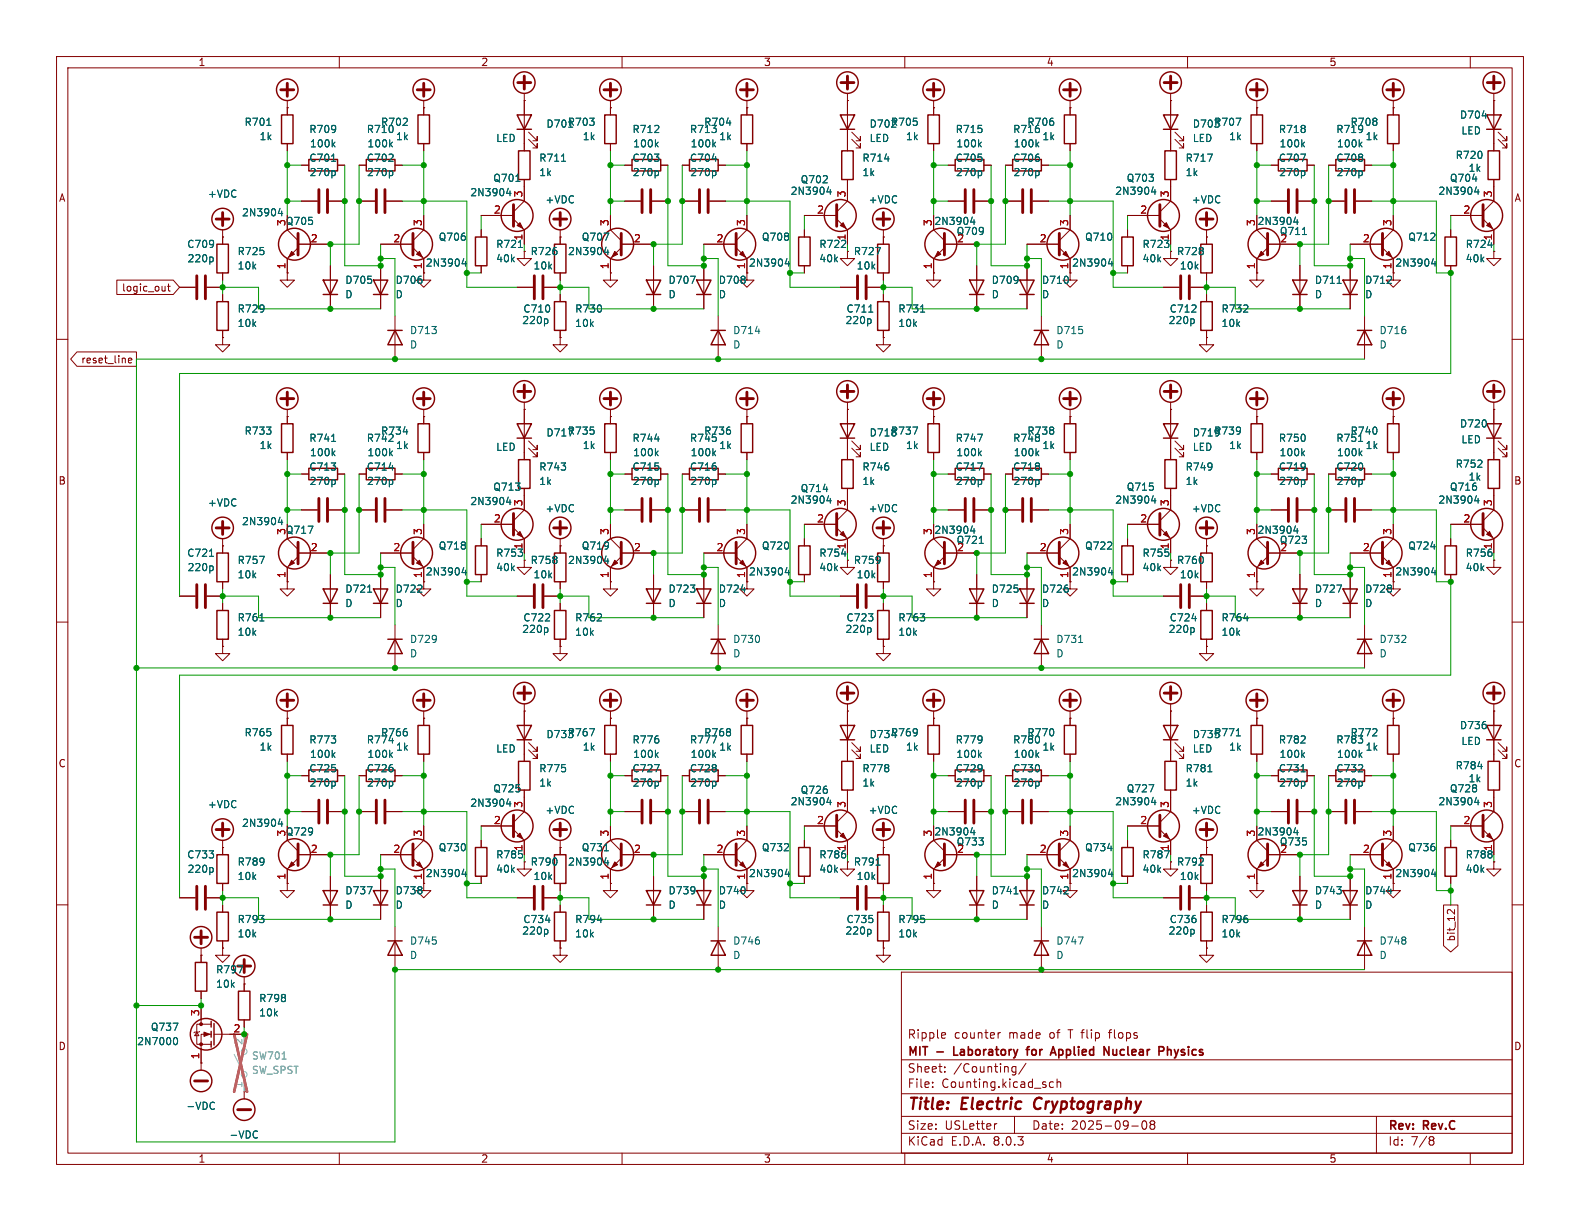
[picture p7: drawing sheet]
<svg xmlns="http://www.w3.org/2000/svg" width="279mm" height="216mm" viewBox="0 0 279 216" stroke-linecap="round" stroke-linejoin="round" font-family="sans-serif">
<defs><g id="words">
<g font-size="2.8" fill="#840000">
<text x="160.4" y="196.8">Title:</text>
<text x="170.1" y="196.8">Electric</text>
<text x="183.7" y="196.8">Cryptography</text>
</g>
<g font-size="2.1" fill="#840000">
<text x="160.4" y="183.9">Ripple</text>
<text x="168.7" y="183.9">counter</text>
<text x="178.4" y="183.9">made</text>
<text x="185.7" y="183.9">of</text>
<text x="189.2" y="183.9">T flip</text>
<text x="196.7" y="183.9">flops</text>
<text x="160.4" y="189.9">Sheet:</text>
<text x="160.4" y="187.1">MIT</text>
<text x="165.7" y="187.1">-</text>
<text x="168.6" y="189.9">/Counting/</text>
<text x="169.3" y="187.1">Laboratory</text>
<text x="182.9" y="187.1">for</text>
<text x="187.8" y="187.1">Applied</text>
<text x="197.7" y="187.1">Nuclear</text>
<text x="208" y="187.1">Physics</text>
<text x="160.4" y="192.6">File:</text>
<text x="166.5" y="192.6">Counting.kicad_sch</text>
<text x="160.4" y="202.8">KiCad</text>
<text x="160.4" y="200">Size:</text>
<text x="167.1" y="200">USLetter</text>
<text x="168.1" y="202.8">E.D.A.</text>
<text x="175.7" y="202.8">8.0.3</text>
<text x="182.4" y="200">Date:</text>
<text x="189.4" y="200">2025-09-08</text>
<text x="245.4" y="200.2">Rev:</text>
<text x="245.4" y="202.8">Id:</text>
<text x="249.5" y="202.8">7/8</text>
<text x="251.8" y="200.2">Rev.C</text>
</g>
<g font-size="1.8" fill="#840000">
<text x="35" y="11.9">1</text>
<text x="85" y="11.9">2</text>
<text x="135" y="11.9">3</text>
<text x="185" y="11.9">4</text>
<text x="235" y="11.9">5</text>
<text x="10.3" y="35.9">A</text>
<text x="267.7" y="35.9">A</text>
<text x="50.5" y="40">Q705</text>
<text x="21.5" y="51.8">logic_out</text>
<text x="14.3" y="64.5">reset_line</text>
<text x="10.3" y="85.9">B</text>
<text x="267.7" y="85.9">B</text>
<text x="50.5" y="94.6">Q717</text>
<text x="10.3" y="135.9">C</text>
<text x="267.7" y="135.9">C</text>
<text x="50.5" y="147.9">Q729</text>
<text x="257.5" y="166.6" transform="rotate(-90 257.5 166.6)">bit_12</text>
<text x="10.3" y="185.9">D</text>
<text x="267.7" y="185.9">D</text>
<text x="35" y="205.8">1</text>
<text x="85" y="205.8">2</text>
<text x="135" y="205.8">3</text>
<text x="185" y="205.8">4</text>
<text x="235" y="205.8">5</text>
</g>
<g font-size="1.8" fill="#006464">
<text x="43.1" y="22.5">R701</text>
<text x="54.6" y="23.7">R709</text>
<text x="64.8" y="23.7">R710</text>
<text x="67.3" y="22.5">R702</text>
<text x="96.5" y="22.8">D701R703</text>
<text x="111.7" y="23.7">R712</text>
<text x="121.9" y="23.7">R713</text>
<text x="124.4" y="22.5">R704</text>
<text x="153.7" y="22.8">D702R705</text>
<text x="168.9" y="23.7">R715</text>
<text x="179.1" y="23.7">R716</text>
<text x="181.6" y="22.5">R706</text>
<text x="210.8" y="22.8">D703R707</text>
<text x="226" y="23.7">R718</text>
<text x="236.2" y="23.7">R719</text>
<text x="238.7" y="22.5">R708</text>
<text x="258.1" y="21.2">D704</text>
<text x="258.3" y="24">LED</text>
<text x="45.8" y="25">1k</text>
<text x="54.6" y="28.8">C701</text>
<text x="54.7" y="26.3">100k</text>
<text x="64.8" y="28.8">C702</text>
<text x="64.9" y="26.3">100k</text>
<text x="69.9" y="25">1k</text>
<text x="87.6" y="25.3">LED</text>
<text x="95.3" y="28.8">R711</text>
<text x="103" y="25">1k</text>
<text x="111.7" y="28.8">C703</text>
<text x="111.9" y="26.3">100k</text>
<text x="121.9" y="28.8">C704</text>
<text x="122" y="26.3">100k</text>
<text x="127.1" y="25">1k</text>
<text x="152.4" y="28.8">R714</text>
<text x="153.7" y="25.3">LED</text>
<text x="160.1" y="25">1k</text>
<text x="168.9" y="28.8">C705</text>
<text x="169" y="26.3">100k</text>
<text x="179.1" y="28.8">C706</text>
<text x="179.2" y="26.3">100k</text>
<text x="184.2" y="25">1k</text>
<text x="209.6" y="28.8">R717</text>
<text x="210.8" y="25.3">LED</text>
<text x="217.3" y="25">1k</text>
<text x="226" y="28.8">C707</text>
<text x="226.2" y="26.3">100k</text>
<text x="236.2" y="28.8">C708</text>
<text x="236.3" y="26.3">100k</text>
<text x="241.4" y="25">1k</text>
<text x="257.3" y="28.3">R720</text>
<text x="36.7" y="35.2">+VDC</text>
<text x="54.7" y="31.3">270p</text>
<text x="64.8" y="31.3">270p</text>
<text x="83.1" y="34.9">2N3904</text>
<text x="87.1" y="32.4">Q701</text>
<text x="95.3" y="31.3">1k</text>
<text x="111.8" y="31.3">270p</text>
<text x="122" y="31.3">270p</text>
<text x="139.7" y="34.6">2N3904</text>
<text x="141.5" y="32.6">Q702</text>
<text x="152.4" y="31.3">1k</text>
<text x="169" y="31.3">270p</text>
<text x="179.1" y="31.3">270p</text>
<text x="197.1" y="34.6">2N3904</text>
<text x="199.1" y="32.4">Q703</text>
<text x="209.6" y="31.3">1k</text>
<text x="226.1" y="31.3">270p</text>
<text x="236.3" y="31.3">270p</text>
<text x="254.3" y="34.6">2N3904</text>
<text x="256.3" y="32.4">Q704</text>
<text x="259.6" y="30.6">1k</text>
<text x="42.7" y="38.5">2N3904</text>
<text x="96.4" y="36.2">+VDC</text>
<text x="153.5" y="36.2">+VDC</text>
<text x="165.1" y="40">2N3904</text>
<text x="169.1" y="41.8">Q709</text>
<text x="210.7" y="36.2">+VDC</text>
<text x="222.3" y="40">2N3904</text>
<text x="226.2" y="41.8">Q711</text>
<text x="33" y="44">C709</text>
<text x="33.1" y="46.6">220p</text>
<text x="41.9" y="45.3">R725</text>
<text x="41.9" y="47.9">10k</text>
<text x="75.2" y="47.3">2N3904</text>
<text x="77.5" y="42.8">Q706</text>
<text x="87.6" y="44">R721</text>
<text x="87.6" y="46.6">40k</text>
<text x="92.5" y="42.6" transform="rotate(-90 92.5 42.6)">1</text>
<text x="93.7" y="45.3">R726</text>
<text x="94.2" y="47.9">10k</text>
<text x="100.4" y="45.3">2N3904</text>
<text x="102.8" y="42.8">Q707</text>
<text x="132.3" y="47.3">2N3904</text>
<text x="134.6" y="42.8">Q708</text>
<text x="144.8" y="44">R722</text>
<text x="144.8" y="46.6">40k</text>
<text x="150.9" y="45.3">R727</text>
<text x="151.4" y="47.9">10k</text>
<text x="189.5" y="47.3">2N3904</text>
<text x="191.8" y="42.8">Q710</text>
<text x="201.9" y="44">R723</text>
<text x="201.9" y="46.6">40k</text>
<text x="206.8" y="42.6" transform="rotate(-90 206.8 42.6)">1</text>
<text x="208" y="45.3">R728</text>
<text x="208.5" y="47.9">10k</text>
<text x="246.6" y="47.3">2N3904</text>
<text x="248.9" y="42.8">Q712</text>
<text x="259.1" y="44">R724</text>
<text x="259.1" y="46.6">40k</text>
<text x="263.9" y="42.6" transform="rotate(-90 263.9 42.6)">1</text>
<text x="61" y="50.4">D705</text>
<text x="61" y="52.9">D</text>
<text x="69.9" y="50.4">D706</text>
<text x="69.9" y="52.9">D</text>
<text x="118.1" y="50.4">D707</text>
<text x="118.1" y="52.9">D</text>
<text x="127" y="50.4">D708</text>
<text x="127" y="52.9">D</text>
<text x="175.3" y="50.4">D709</text>
<text x="175.3" y="52.9">D</text>
<text x="184.2" y="50.4">D710</text>
<text x="184.2" y="52.9">D</text>
<text x="232.4" y="50.4">D711</text>
<text x="232.4" y="52.9">D</text>
<text x="241.3" y="50.4">D712</text>
<text x="241.3" y="52.9">D</text>
<text x="41.9" y="55.5">R729</text>
<text x="41.9" y="58">10k</text>
<text x="72.4" y="59.3">D713</text>
<text x="92.3" y="57.5">220p</text>
<text x="92.4" y="55.5">C710</text>
<text x="101.6" y="55.5">R730</text>
<text x="101.6" y="58">10k</text>
<text x="129.5" y="59.3">D714</text>
<text x="149.4" y="57.5">220p</text>
<text x="149.6" y="55.5">C711</text>
<text x="158.8" y="55.5">R731</text>
<text x="158.8" y="58">10k</text>
<text x="186.7" y="59.3">D715</text>
<text x="206.6" y="57.5">220p</text>
<text x="206.7" y="55.5">C712</text>
<text x="215.9" y="55.5">R732</text>
<text x="215.9" y="58">10k</text>
<text x="243.8" y="59.3">D716</text>
<text x="72.4" y="61.8">D</text>
<text x="129.5" y="61.8">D</text>
<text x="186.7" y="61.8">D</text>
<text x="243.8" y="61.8">D</text>
<text x="43.1" y="77.1">R733</text>
<text x="67.3" y="77.1">R734</text>
<text x="96.5" y="77.4">D717R735</text>
<text x="124.4" y="77.1">R736</text>
<text x="153.7" y="77.4">D718R737</text>
<text x="181.6" y="77.1">R738</text>
<text x="210.8" y="77.4">D719R739</text>
<text x="238.7" y="77.1">R740</text>
<text x="258.1" y="75.8">D720</text>
<text x="45.8" y="79.6">1k</text>
<text x="54.6" y="83.4">C713</text>
<text x="54.6" y="78.3">R741</text>
<text x="54.7" y="80.9">100k</text>
<text x="64.8" y="83.4">C714</text>
<text x="64.8" y="78.3">R742</text>
<text x="64.9" y="80.9">100k</text>
<text x="69.9" y="79.6">1k</text>
<text x="87.6" y="79.9">LED</text>
<text x="95.3" y="83.4">R743</text>
<text x="103" y="79.6">1k</text>
<text x="111.7" y="78.3">R744</text>
<text x="111.7" y="83.4">C715</text>
<text x="111.9" y="80.9">100k</text>
<text x="121.9" y="78.3">R745</text>
<text x="121.9" y="83.4">C716</text>
<text x="122" y="80.9">100k</text>
<text x="127.1" y="79.6">1k</text>
<text x="152.4" y="83.4">R746</text>
<text x="153.7" y="79.9">LED</text>
<text x="160.1" y="79.6">1k</text>
<text x="168.9" y="78.3">R747</text>
<text x="168.9" y="83.4">C717</text>
<text x="169" y="80.9">100k</text>
<text x="179.1" y="78.3">R748</text>
<text x="179.1" y="83.4">C718</text>
<text x="179.2" y="80.9">100k</text>
<text x="184.2" y="79.6">1k</text>
<text x="209.6" y="83.4">R749</text>
<text x="210.8" y="79.9">LED</text>
<text x="217.3" y="79.6">1k</text>
<text x="226" y="78.3">R750</text>
<text x="226" y="83.4">C719</text>
<text x="226.2" y="80.9">100k</text>
<text x="236.2" y="78.3">R751</text>
<text x="236.2" y="83.4">C720</text>
<text x="236.3" y="80.9">100k</text>
<text x="241.4" y="79.6">1k</text>
<text x="257.3" y="82.9">R752</text>
<text x="258.3" y="78.6">LED</text>
<text x="36.7" y="89.8">+VDC</text>
<text x="54.7" y="86">270p</text>
<text x="64.8" y="86">270p</text>
<text x="83.1" y="89.5">2N3904</text>
<text x="87.1" y="87">Q713</text>
<text x="95.3" y="86">1k</text>
<text x="111.8" y="86">270p</text>
<text x="122" y="86">270p</text>
<text x="139.7" y="89.3">2N3904</text>
<text x="141.5" y="87.2">Q714</text>
<text x="152.4" y="86">1k</text>
<text x="169" y="86">270p</text>
<text x="179.1" y="86">270p</text>
<text x="197.1" y="89.3">2N3904</text>
<text x="199.1" y="87">Q715</text>
<text x="209.6" y="86">1k</text>
<text x="226.1" y="86">270p</text>
<text x="236.3" y="86">270p</text>
<text x="254.3" y="89.3">2N3904</text>
<text x="256.3" y="87">Q716</text>
<text x="259.6" y="85.2">1k</text>
<text x="42.7" y="93.1">2N3904</text>
<text x="96.4" y="90.8">+VDC</text>
<text x="153.5" y="90.8">+VDC</text>
<text x="165.1" y="94.6">2N3904</text>
<text x="210.7" y="90.8">+VDC</text>
<text x="222.3" y="94.6">2N3904</text>
<text x="33" y="98.7">C721</text>
<text x="33.1" y="101.2">220p</text>
<text x="41.9" y="99.9">R757</text>
<text x="75.2" y="102">2N3904</text>
<text x="77.5" y="97.4">Q718</text>
<text x="87.6" y="98.7">R753</text>
<text x="87.6" y="101.2">40k</text>
<text x="92.5" y="97.2" transform="rotate(-90 92.5 97.2)">1</text>
<text x="93.7" y="99.9">R758</text>
<text x="100.4" y="99.9">2N3904</text>
<text x="102.8" y="97.4">Q719</text>
<text x="132.3" y="102">2N3904</text>
<text x="134.6" y="97.4">Q720</text>
<text x="144.8" y="98.7">R754</text>
<text x="144.8" y="101.2">40k</text>
<text x="149.6" y="97.2" transform="rotate(-90 149.6 97.2)">1</text>
<text x="150.9" y="99.9">R759</text>
<text x="169.1" y="96.4">Q721</text>
<text x="189.5" y="102">2N3904</text>
<text x="191.8" y="97.4">Q722</text>
<text x="201.9" y="98.7">R755</text>
<text x="201.9" y="101.2">40k</text>
<text x="206.8" y="97.2" transform="rotate(-90 206.8 97.2)">1</text>
<text x="208" y="99.9">R760</text>
<text x="226.2" y="96.4">Q723</text>
<text x="246.6" y="102">2N3904</text>
<text x="248.9" y="97.4">Q724</text>
<text x="259.1" y="98.7">R756</text>
<text x="259.1" y="101.2">40k</text>
<text x="41.9" y="102.5">10k</text>
<text x="61" y="105">D721</text>
<text x="61" y="107.5">D</text>
<text x="69.9" y="105">D722</text>
<text x="69.9" y="107.5">D</text>
<text x="94.2" y="102.5">10k</text>
<text x="118.1" y="105">D723</text>
<text x="118.1" y="107.5">D</text>
<text x="127" y="105">D724</text>
<text x="127" y="107.5">D</text>
<text x="151.4" y="102.5">10k</text>
<text x="175.3" y="105">D725</text>
<text x="175.3" y="107.5">D</text>
<text x="184.2" y="105">D726</text>
<text x="184.2" y="107.5">D</text>
<text x="208.5" y="102.5">10k</text>
<text x="232.4" y="105">D727</text>
<text x="232.4" y="107.5">D</text>
<text x="241.3" y="105">D728</text>
<text x="241.3" y="107.5">D</text>
<text x="41.9" y="110.1">R761</text>
<text x="41.9" y="112.6">10k</text>
<text x="72.4" y="113.9">D729</text>
<text x="92.3" y="112.1">220p</text>
<text x="92.4" y="110.1">C722</text>
<text x="101.6" y="110.1">R762</text>
<text x="101.6" y="112.6">10k</text>
<text x="129.5" y="113.9">D730</text>
<text x="149.4" y="112.1">220p</text>
<text x="149.6" y="110.1">C723</text>
<text x="158.8" y="110.1">R763</text>
<text x="158.8" y="112.6">10k</text>
<text x="186.7" y="113.9">D731</text>
<text x="206.6" y="112.1">220p</text>
<text x="206.7" y="110.1">C724</text>
<text x="215.9" y="110.1">R764</text>
<text x="215.9" y="112.6">10k</text>
<text x="243.8" y="113.9">D732</text>
<text x="72.4" y="116.4">D</text>
<text x="129.5" y="116.4">D</text>
<text x="186.7" y="116.4">D</text>
<text x="243.8" y="116.4">D</text>
<text x="43.1" y="130.4">R765</text>
<text x="54.6" y="131.7">R773</text>
<text x="64.8" y="131.7">R774</text>
<text x="67.3" y="130.4">R766</text>
<text x="96.5" y="130.7">D733R767</text>
<text x="111.7" y="131.7">R776</text>
<text x="121.9" y="131.7">R777</text>
<text x="124.4" y="130.4">R768</text>
<text x="153.7" y="130.7">D734R769</text>
<text x="168.9" y="131.7">R779</text>
<text x="179.1" y="131.7">R780</text>
<text x="181.6" y="130.4">R770</text>
<text x="210.8" y="130.7">D735R771</text>
<text x="226" y="131.7">R782</text>
<text x="236.2" y="131.7">R783</text>
<text x="238.7" y="130.4">R772</text>
<text x="258.1" y="129.1">D736</text>
<text x="258.3" y="131.9">LED</text>
<text x="45.8" y="132.9">1k</text>
<text x="54.6" y="136.8">C725</text>
<text x="54.7" y="134.2">100k</text>
<text x="64.8" y="136.8">C726</text>
<text x="64.9" y="134.2">100k</text>
<text x="69.9" y="132.9">1k</text>
<text x="87.6" y="133.3">LED</text>
<text x="95.3" y="136.8">R775</text>
<text x="103" y="132.9">1k</text>
<text x="111.7" y="136.8">C727</text>
<text x="111.9" y="134.2">100k</text>
<text x="121.9" y="136.8">C728</text>
<text x="122" y="134.2">100k</text>
<text x="127.1" y="132.9">1k</text>
<text x="152.4" y="136.8">R778</text>
<text x="153.7" y="133.3">LED</text>
<text x="160.1" y="132.9">1k</text>
<text x="168.9" y="136.8">C729</text>
<text x="169" y="134.2">100k</text>
<text x="179.1" y="136.8">C730</text>
<text x="179.2" y="134.2">100k</text>
<text x="184.2" y="132.9">1k</text>
<text x="209.6" y="136.8">R781</text>
<text x="210.8" y="133.3">LED</text>
<text x="217.3" y="132.9">1k</text>
<text x="226" y="136.8">C731</text>
<text x="226.2" y="134.2">100k</text>
<text x="236.2" y="136.8">C732</text>
<text x="236.3" y="134.2">100k</text>
<text x="241.4" y="132.9">1k</text>
<text x="257.3" y="136.2">R784</text>
<text x="36.7" y="143.1">+VDC</text>
<text x="54.7" y="139.3">270p</text>
<text x="64.8" y="139.3">270p</text>
<text x="83.1" y="142.8">2N3904</text>
<text x="87.1" y="140.3">Q725</text>
<text x="95.3" y="139.3">1k</text>
<text x="111.8" y="139.3">270p</text>
<text x="122" y="139.3">270p</text>
<text x="139.7" y="142.6">2N3904</text>
<text x="141.5" y="140.6">Q726</text>
<text x="152.4" y="139.3">1k</text>
<text x="169" y="139.3">270p</text>
<text x="179.1" y="139.3">270p</text>
<text x="197.1" y="142.6">2N3904</text>
<text x="199.1" y="140.3">Q727</text>
<text x="209.6" y="139.3">1k</text>
<text x="226.1" y="139.3">270p</text>
<text x="236.3" y="139.3">270p</text>
<text x="254.3" y="142.6">2N3904</text>
<text x="256.3" y="140.3">Q728</text>
<text x="259.6" y="138.5">1k</text>
<text x="42.7" y="146.4">2N3904</text>
<text x="96.4" y="144.1">+VDC</text>
<text x="153.5" y="144.1">+VDC</text>
<text x="165.1" y="147.9">2N3904</text>
<text x="169.1" y="149.7">Q733</text>
<text x="210.7" y="144.1">+VDC</text>
<text x="222.3" y="147.9">2N3904</text>
<text x="226.2" y="149.7">Q735</text>
<text x="33" y="152">C733</text>
<text x="33.1" y="154.5">220p</text>
<text x="41.9" y="153.3">R789</text>
<text x="41.9" y="155.8">10k</text>
<text x="75.2" y="155.3">2N3904</text>
<text x="77.5" y="150.7">Q730</text>
<text x="87.6" y="152">R785</text>
<text x="87.6" y="154.5">40k</text>
<text x="92.5" y="150.6" transform="rotate(-90 92.5 150.6)">1</text>
<text x="93.7" y="153.3">R790</text>
<text x="94.2" y="155.8">10k</text>
<text x="100.4" y="153.3">2N3904</text>
<text x="102.8" y="150.7">Q731</text>
<text x="132.3" y="155.3">2N3904</text>
<text x="134.6" y="150.7">Q732</text>
<text x="144.8" y="152">R786</text>
<text x="144.8" y="154.5">40k</text>
<text x="150.9" y="153.3">R791</text>
<text x="151.4" y="155.8">10k</text>
<text x="189.5" y="155.3">2N3904</text>
<text x="191.8" y="150.7">Q734</text>
<text x="201.9" y="152">R787</text>
<text x="201.9" y="154.5">40k</text>
<text x="208" y="153.3">R792</text>
<text x="208.5" y="155.8">10k</text>
<text x="246.6" y="155.3">2N3904</text>
<text x="248.9" y="150.7">Q736</text>
<text x="259.1" y="152">R788</text>
<text x="259.1" y="154.5">40k</text>
<text x="61" y="158.3">D737</text>
<text x="61" y="160.9">D</text>
<text x="69.9" y="158.3">D738</text>
<text x="69.9" y="160.9">D</text>
<text x="118.1" y="158.3">D739</text>
<text x="118.1" y="160.9">D</text>
<text x="127" y="158.3">D740</text>
<text x="127" y="160.9">D</text>
<text x="175.3" y="158.3">D741</text>
<text x="175.3" y="160.9">D</text>
<text x="184.2" y="158.3">D742</text>
<text x="184.2" y="160.9">D</text>
<text x="232.4" y="158.3">D743</text>
<text x="232.4" y="160.9">D</text>
<text x="241.3" y="158.3">D744</text>
<text x="241.3" y="160.9">D</text>
<text x="41.9" y="163.4">R793</text>
<text x="41.9" y="166">10k</text>
<text x="72.4" y="167.2">D745</text>
<text x="92.3" y="165.5">220p</text>
<text x="92.4" y="163.4">C734</text>
<text x="101.6" y="163.4">R794</text>
<text x="101.6" y="166">10k</text>
<text x="129.5" y="167.2">D746</text>
<text x="149.4" y="165.5">220p</text>
<text x="149.6" y="163.4">C735</text>
<text x="158.8" y="163.4">R795</text>
<text x="158.8" y="166">10k</text>
<text x="186.7" y="167.2">D747</text>
<text x="206.6" y="165.5">220p</text>
<text x="206.7" y="163.4">C736</text>
<text x="215.9" y="163.4">R796</text>
<text x="215.9" y="166">10k</text>
<text x="243.8" y="167.2">D748</text>
<text x="38.1" y="172.3">R797</text>
<text x="72.4" y="169.8">D</text>
<text x="129.5" y="169.8">D</text>
<text x="186.7" y="169.8">D</text>
<text x="243.8" y="169.8">D</text>
<text x="38.1" y="174.9">10k</text>
<text x="45.7" y="177.4">R798</text>
<text x="45.7" y="179.9">10k</text>
<text x="24.2" y="185">2N7000</text>
<text x="26.6" y="182.5">Q737</text>
<text x="32.9" y="196.4">-VDC</text>
<text x="40.5" y="201.5">-VDC</text>
</g>
<g font-size="1.8" fill="#a90000">
<text x="92.5" y="35" transform="rotate(-90 92.5 35)">3</text>
<text x="149.6" y="35" transform="rotate(-90 149.6 35)">3</text>
<text x="206.8" y="35" transform="rotate(-90 206.8 35)">3</text>
<text x="263.9" y="35" transform="rotate(-90 263.9 35)">3</text>
<text x="50.5" y="40.1" transform="rotate(-90 50.5 40.1)">3</text>
<text x="74.7" y="40.1" transform="rotate(-90 74.7 40.1)">3</text>
<text x="87.2" y="37.8">2</text>
<text x="107.7" y="40.1" transform="rotate(-90 107.7 40.1)">3</text>
<text x="131.8" y="40.1" transform="rotate(-90 131.8 40.1)">3</text>
<text x="144.4" y="37.8">2</text>
<text x="164.8" y="40.1" transform="rotate(-90 164.8 40.1)">3</text>
<text x="189" y="40.1" transform="rotate(-90 189 40.1)">3</text>
<text x="201.5" y="37.8">2</text>
<text x="222" y="40.1" transform="rotate(-90 222 40.1)">3</text>
<text x="246.1" y="40.1" transform="rotate(-90 246.1 40.1)">3</text>
<text x="258.7" y="37.8">2</text>
<text x="50.5" y="47.7" transform="rotate(-90 50.5 47.7)">1</text>
<text x="54.9" y="42.9">2</text>
<text x="69.5" y="42.9">2</text>
<text x="74.7" y="47.7" transform="rotate(-90 74.7 47.7)">1</text>
<text x="107.7" y="47.7" transform="rotate(-90 107.7 47.7)">1</text>
<text x="112" y="42.9">2</text>
<text x="126.6" y="42.9">2</text>
<text x="131.8" y="47.7" transform="rotate(-90 131.8 47.7)">1</text>
<text x="149.6" y="42.6" transform="rotate(-90 149.6 42.6)">1</text>
<text x="164.8" y="47.7" transform="rotate(-90 164.8 47.7)">1</text>
<text x="169.2" y="42.9">2</text>
<text x="183.8" y="42.9">2</text>
<text x="189" y="47.7" transform="rotate(-90 189 47.7)">1</text>
<text x="222" y="47.7" transform="rotate(-90 222 47.7)">1</text>
<text x="226.3" y="42.9">2</text>
<text x="240.9" y="42.9">2</text>
<text x="246.1" y="47.7" transform="rotate(-90 246.1 47.7)">1</text>
<text x="92.5" y="89.6" transform="rotate(-90 92.5 89.6)">3</text>
<text x="149.6" y="89.6" transform="rotate(-90 149.6 89.6)">3</text>
<text x="206.8" y="89.6" transform="rotate(-90 206.8 89.6)">3</text>
<text x="263.9" y="89.6" transform="rotate(-90 263.9 89.6)">3</text>
<text x="50.5" y="94.7" transform="rotate(-90 50.5 94.7)">3</text>
<text x="74.7" y="94.7" transform="rotate(-90 74.7 94.7)">3</text>
<text x="87.2" y="92.5">2</text>
<text x="107.7" y="94.7" transform="rotate(-90 107.7 94.7)">3</text>
<text x="131.8" y="94.7" transform="rotate(-90 131.8 94.7)">3</text>
<text x="144.4" y="92.5">2</text>
<text x="164.8" y="94.7" transform="rotate(-90 164.8 94.7)">3</text>
<text x="189" y="94.7" transform="rotate(-90 189 94.7)">3</text>
<text x="201.5" y="92.5">2</text>
<text x="222" y="94.7" transform="rotate(-90 222 94.7)">3</text>
<text x="246.1" y="94.7" transform="rotate(-90 246.1 94.7)">3</text>
<text x="258.7" y="92.5">2</text>
<text x="54.9" y="97.5">2</text>
<text x="69.5" y="97.5">2</text>
<text x="112" y="97.5">2</text>
<text x="126.6" y="97.5">2</text>
<text x="169.2" y="97.5">2</text>
<text x="183.8" y="97.5">2</text>
<text x="226.3" y="97.5">2</text>
<text x="240.9" y="97.5">2</text>
<text x="263.9" y="97.2" transform="rotate(-90 263.9 97.2)">1</text>
<text x="50.5" y="102.3" transform="rotate(-90 50.5 102.3)">1</text>
<text x="74.7" y="102.3" transform="rotate(-90 74.7 102.3)">1</text>
<text x="107.7" y="102.3" transform="rotate(-90 107.7 102.3)">1</text>
<text x="131.8" y="102.3" transform="rotate(-90 131.8 102.3)">1</text>
<text x="164.8" y="102.3" transform="rotate(-90 164.8 102.3)">1</text>
<text x="189" y="102.3" transform="rotate(-90 189 102.3)">1</text>
<text x="222" y="102.3" transform="rotate(-90 222 102.3)">1</text>
<text x="246.1" y="102.3" transform="rotate(-90 246.1 102.3)">1</text>
<text x="92.5" y="142.9" transform="rotate(-90 92.5 142.9)">3</text>
<text x="149.6" y="142.9" transform="rotate(-90 149.6 142.9)">3</text>
<text x="206.8" y="142.9" transform="rotate(-90 206.8 142.9)">3</text>
<text x="263.9" y="142.9" transform="rotate(-90 263.9 142.9)">3</text>
<text x="50.5" y="148" transform="rotate(-90 50.5 148)">3</text>
<text x="74.7" y="148" transform="rotate(-90 74.7 148)">3</text>
<text x="87.2" y="145.8">2</text>
<text x="107.7" y="148" transform="rotate(-90 107.7 148)">3</text>
<text x="131.8" y="148" transform="rotate(-90 131.8 148)">3</text>
<text x="144.4" y="145.8">2</text>
<text x="164.8" y="148" transform="rotate(-90 164.8 148)">3</text>
<text x="189" y="148" transform="rotate(-90 189 148)">3</text>
<text x="201.5" y="145.8">2</text>
<text x="222" y="148" transform="rotate(-90 222 148)">3</text>
<text x="246.1" y="148" transform="rotate(-90 246.1 148)">3</text>
<text x="258.7" y="145.8">2</text>
<text x="50.5" y="155.6" transform="rotate(-90 50.5 155.6)">1</text>
<text x="54.9" y="150.9">2</text>
<text x="69.5" y="150.9">2</text>
<text x="74.7" y="155.6" transform="rotate(-90 74.7 155.6)">1</text>
<text x="107.7" y="155.6" transform="rotate(-90 107.7 155.6)">1</text>
<text x="112" y="150.9">2</text>
<text x="126.6" y="150.9">2</text>
<text x="131.8" y="155.6" transform="rotate(-90 131.8 155.6)">1</text>
<text x="149.6" y="150.6" transform="rotate(-90 149.6 150.6)">1</text>
<text x="164.8" y="155.6" transform="rotate(-90 164.8 155.6)">1</text>
<text x="169.2" y="150.9">2</text>
<text x="183.8" y="150.9">2</text>
<text x="189" y="155.6" transform="rotate(-90 189 155.6)">1</text>
<text x="206.8" y="150.6" transform="rotate(-90 206.8 150.6)">1</text>
<text x="222" y="155.6" transform="rotate(-90 222 155.6)">1</text>
<text x="226.3" y="150.9">2</text>
<text x="240.9" y="150.9">2</text>
<text x="246.1" y="155.6" transform="rotate(-90 246.1 155.6)">1</text>
<text x="263.9" y="150.6" transform="rotate(-90 263.9 150.6)">1</text>
<text x="35.3" y="179.8" transform="rotate(-90 35.3 179.8)">3</text>
<text x="41.2" y="182.6">2</text>
<text x="35.3" y="187.4" transform="rotate(-90 35.3 187.4)">1</text>
</g>
<g font-size="1.8" fill="#aaa">
<text x="42.9" y="184.9" transform="rotate(-90 42.9 184.9)">2</text>
<text x="42.9" y="192.5" transform="rotate(-90 42.9 192.5)">1</text>
</g>
<g font-size="1.8" fill="#989898">
<text x="44.5" y="190.1">SW_SPST</text>
<text x="44.5" y="187.6">SW701</text>
</g>
</g></defs>
<g fill="none" stroke="#840000" stroke-width=".18">
<path d="M10 10h259.4v195.9h-259.4zM12 12h255.4v191.9h-255.4zM50.8 19.1h.1M50.8 17.8v2.5M60 10v2M74.9 19.1h.1M74.9 17.8v2.5M92.7 17.8h.1M92.7 16.5v10.2M107.9 19.1h.1M107.9 17.8v2.5M110 10v2"/>
<path d="M132.1 19.1h.1M132.1 17.8v2.5M149.9 17.8h.1M149.9 16.5v10.2M160 10v2M165.1 19.1h.1M165.1 17.8v2.5M189.2 19.1h.1M189.2 17.8v2.5M207 17.8h.1M207 16.5v10.2M210 10v2"/>
<path d="M222.2 19.1h.1M222.2 17.8v2.5M246.4 19.1h.1M246.4 17.8v2.5M260 10v2M264.2 17.8h.1M264.2 16.5v10.2M50.8 25.4v1.3M53.3 29.2h1.3M53.3 35.6h2.8M58.2 35.6h2.8M59.7 29.2h1.3"/>
<path d="M63.5 29.2h1.3M63.5 35.6h2.8M68.3 35.6h2.8M69.8 29.2h1.3M74.9 25.4v1.3M74.9 38.1v2.5l-1.9 1.9M85.1 38.1h5.7M90.8 38.7l1.9 1.9v2.6M92.7 31.8v3.8l-1.9 1.9M93.5 24.6l1.5 1.6v-.8v.8h-.8M93.5 23.4l1.5 1.5v-.8v.8h-.8M107.9 25.4v1.3"/>
<path d="M107.9 38.1v2.5l2 1.9M110.5 29.2h1.3M110.5 35.6h2.8M115.3 35.6h2.8M116.8 29.2h1.3M120.6 29.2h1.3M120.6 35.6h2.8M125.5 35.6h2.8M127 29.2h1.3M132.1 38.1v2.5l-1.9 1.9M132.1 25.4v1.3M142.2 38.1h5.8"/>
<path d="M148 38.7l1.9 1.9v2.6M149.9 31.8v3.8l-1.9 1.9M150.6 24.6l1.5 1.6v-.8v.8h-.7M150.6 23.4l1.5 1.5v-.8v.8h-.7M165.1 25.4v1.3M165.1 38.1v2.5l1.9 1.9M167.6 29.2h1.3M167.6 35.6h2.8M172.5 35.6h2.8M174 29.2h1.3M177.8 29.2h1.3M177.8 35.6h2.8"/>
<path d="M182.6 35.6h2.8M184.1 29.2h1.3M189.2 25.4v1.3M189.2 38.1v2.5l-1.9 1.9M199.4 38.1h5.7M205.1 38.7l1.9 1.9v2.6M207 31.8v3.8l-1.9 1.9M207.8 24.6l1.5 1.6v-.8v.8h-.8M207.8 23.4l1.5 1.5v-.8v.8h-.8M222.2 25.4v1.3M222.2 38.1v2.5l2 1.9M224.8 29.2h1.3"/>
<path d="M224.8 35.6h2.8M229.6 35.6h2.8M231.1 29.2h1.3M234.9 29.2h1.3M234.9 35.6h2.8M239.8 35.6h2.8M241.3 29.2h1.3M246.4 25.4v1.3M246.4 38.1v2.5l-1.9 1.9M256.5 38.1h5.8M262.3 38.7l1.9 1.9v2.6M264.2 31.8v3.8l-1.9 1.9"/>
<path d="M264.9 24.6l1.5 1.6v-.8v.8h-.7M264.9 23.4l1.5 1.5v-.8v.8h-.7M10 60h2M20.7 49.5h9.9l1.1 1.3-1.1 1.3h-9.9zM29.2 50.6v.9M29.2 51.3l-.2 .2M29.6 50.6h.5M29.8 50.2v1.1l.3 .2M31.7 50.8h2.8M36.6 50.8h2.8M39.4 41.9h.1M39.4 59.7v1.3h1.2l-1.2 1.2-1.3-1.2h1.3"/>
<path d="M39.4 59.7h.1M39.4 40.6v2.6M39.4 48.3v1.2M39.4 52.1v1.2M39.4 58.4v1.3M50.8 48.3v1.2h1.3l-1.3 1.3-1.3-1.3h1.3M50.8 48.3h.1M50.8 40.6l1.9 1.9M52.7 43.8l-1.9 1.9v2.6M52.7 43.2h5.7M58.4 47v7.6M67.3 43.2h5.7"/>
<path d="M67.3 47v7.6M69.8 55.9v7.6M73 43.8l1.9 1.9v2.6M74.9 48.3v1.2h1.3l-1.3 1.3-1.2-1.3h1.2M74.9 48.3h.1M85.1 40.6v1.3M85.1 47v1.3M91.4 50.8h2.8M92.7 44.5v1.2h1.3l-1.3 1.3-1.3-1.3h1.3M92.7 44.5h.1M96.3 50.8h2.8M99.1 59.7v1.3h1.2l-1.2 1.2-1.3-1.2h1.3"/>
<path d="M99.1 59.7h.1M99.1 41.9h.1M99.1 40.6v2.6M99.1 48.3v1.2M99.1 52.1v1.2M99.1 58.4v1.3M107.9 48.3v1.2h1.3l-1.3 1.3-1.2-1.3h1.2M107.9 48.3h.1M109.9 43.8l-2 1.9v2.6M109.9 43.2h5.7M115.6 47v7.6M124.5 43.2h5.7"/>
<path d="M124.5 47v7.6M127 55.9v7.6M130.2 43.8l1.9 1.9v2.6M132.1 48.3v1.2h1.2l-1.2 1.3-1.3-1.3h1.3M132.1 48.3h.1M142.2 40.6v1.3M142.2 47v1.3M148.6 50.8h2.8M149.9 44.5v1.2h1.2l-1.2 1.3-1.3-1.3h1.3M149.9 44.5h.1M153.4 50.8h2.8M156.2 59.7v1.3h1.3l-1.3 1.2-1.3-1.2h1.3"/>
<path d="M156.2 59.7h.1M156.2 41.9h.1M156.2 40.6v2.6M156.2 48.3v1.2M156.2 52.1v1.2M156.2 58.4v1.3M165.1 48.3v1.2h1.3l-1.3 1.3-1.3-1.3h1.3M165.1 48.3h.1M167 43.8l-1.9 1.9v2.6M167 43.2h5.7M172.7 47v7.6M181.6 43.2h5.7"/>
<path d="M181.6 47v7.6M184.1 55.9v7.6M187.3 43.8l1.9 1.9v2.6M189.2 48.3v1.2h1.3l-1.3 1.3-1.2-1.3h1.2M189.2 48.3h.1M199.4 40.6v1.3M199.4 47v1.3M205.7 50.8h2.8M207 44.5v1.2h1.3l-1.3 1.3-1.3-1.3h1.3M207 44.5h.1M210.6 50.8h2.8M213.4 41.9h.1"/>
<path d="M213.4 59.7v1.3h1.2l-1.2 1.2-1.3-1.2h1.3M213.4 59.7h.1M213.4 40.6v2.6M213.4 48.3v1.2M213.4 52.1v1.2M213.4 58.4v1.3M222.2 48.3v1.2h1.3l-1.3 1.3-1.2-1.3h1.2M222.2 48.3h.1M224.2 43.8l-2 1.9v2.6M224.2 43.2h5.7M229.9 47v7.6M238.8 43.2h5.7"/>
<path d="M238.8 47v7.6M241.3 55.9v7.6M244.5 43.8l1.9 1.9v2.6M246.4 48.3v1.2h1.2l-1.2 1.3-1.3-1.3h1.3M246.4 48.3h.1M256.5 40.6v1.3M256.5 47v1.3M264.2 44.5v1.2h1.2l-1.2 1.3-1.3-1.3h1.3M264.2 44.5h.1M267.4 60h2M13.6 62.2h10.5v2.6h-10.5l-1.1-1.3zM22.7 63.7l.6-.1v-.2l-.4-.1-.2 .2 .1 .6h.5"/>
<path d="M50.8 73.7h.1M50.8 72.4v2.5M74.9 73.7h.1M74.9 72.4v2.5M92.7 72.4h.1M92.7 71.1v10.2M93.5 79.2l1.5 1.6v-.8v.8h-.8M93.5 78l1.5 1.5v-.8v.8h-.8M107.9 73.7h.1M107.9 72.4v2.5M132.1 73.7h.1M132.1 72.4v2.5"/>
<path d="M149.9 72.4h.1M149.9 71.1v10.2M150.6 79.2l1.5 1.6v-.8v.8h-.7M150.6 78l1.5 1.5v-.8v.8h-.7M165.1 73.7h.1M165.1 72.4v2.5M189.2 73.7h.1M189.2 72.4v2.5M207 72.4h.1M207 71.1v10.2M207.8 79.2l1.5 1.6v-.8v.8h-.8M207.8 78l1.5 1.5v-.8v.8h-.8"/>
<path d="M222.2 73.7h.1M222.2 72.4v2.5M246.4 73.7h.1M246.4 72.4v2.5M264.2 72.4h.1M264.2 71.1v10.2M264.9 79.2l1.5 1.6v-.8v.8h-.7M264.9 78l1.5 1.5v-.8v.8h-.7M39.4 96.5h.1M39.4 95.3v2.5M50.8 80v1.3M50.8 95.3l1.9 1.9"/>
<path d="M52.7 98.4l-1.9 1.9v2.6M52.7 97.8h5.7M53.3 83.8h1.3M53.3 90.2h2.8M58.2 90.2h2.8M59.7 83.8h1.3M63.5 83.8h1.3M63.5 90.2h2.8M67.3 97.8h5.7M68.3 90.2h2.8M69.8 83.8h1.3M73 98.4l1.9 1.9v2.6"/>
<path d="M74.9 92.7v2.6l-1.9 1.9M74.9 80v1.3M85.1 92.7h5.7M85.1 95.3v1.2M90.8 93.3l1.9 2v2.5M92.7 99.1v1.2h1.3l-1.3 1.3-1.3-1.3h1.3M92.7 99.1h.1M92.7 86.4v3.8l-1.9 1.9M99.1 96.5h.1M99.1 95.3v2.5M107.9 80v1.3M107.9 92.7v2.6l2 1.9"/>
<path d="M109.9 98.4l-2 1.9v2.6M109.9 97.8h5.7M110.5 83.8h1.3M110.5 90.2h2.8M115.3 90.2h2.8M116.8 83.8h1.3M120.6 83.8h1.3M120.6 90.2h2.8M124.5 97.8h5.7M125.5 90.2h2.8M127 83.8h1.3M130.2 98.4l1.9 1.9v2.6"/>
<path d="M132.1 80v1.3M132.1 92.7v2.6l-1.9 1.9M142.2 92.7h5.8M142.2 95.3v1.2M148 93.3l1.9 2v2.5M149.9 99.1v1.2h1.2l-1.2 1.3-1.3-1.3h1.3M149.9 99.1h.1M149.9 86.4v3.8l-1.9 1.9M156.2 96.5h.1M156.2 95.3v2.5M165.1 80v1.3M165.1 92.7v2.6l1.9 1.9"/>
<path d="M167 98.4l-1.9 1.9v2.6M167 97.8h5.7M167.6 83.8h1.3M167.6 90.2h2.8M172.5 90.2h2.8M174 83.8h1.3M177.8 83.8h1.3M177.8 90.2h2.8M181.6 97.8h5.7M182.6 90.2h2.8M184.1 83.8h1.3M187.3 98.4l1.9 1.9v2.6"/>
<path d="M189.2 80v1.3M189.2 92.7v2.6l-1.9 1.9M199.4 92.7h5.7M199.4 95.3v1.2M205.1 93.3l1.9 2v2.5M207 99.1v1.2h1.3l-1.3 1.3-1.3-1.3h1.3M207 99.1h.1M207 86.4v3.8l-1.9 1.9M213.4 96.5h.1M213.4 95.3v2.5M222.2 80v1.3M222.2 92.7v2.6l2 1.9"/>
<path d="M224.2 98.4l-2 1.9v2.6M224.2 97.8h5.7M224.8 83.8h1.3M224.8 90.2h2.8M229.6 90.2h2.8M231.1 83.8h1.3M234.9 83.8h1.3M234.9 90.2h2.8M238.8 97.8h5.7M239.8 90.2h2.8M241.3 83.8h1.3M244.5 98.4l1.9 1.9v2.6"/>
<path d="M246.4 80v1.3M246.4 92.7v2.6l-1.9 1.9M256.5 95.3v1.2M256.5 92.7h5.8M262.3 93.3l1.9 2v2.5M264.2 99.1v1.2h1.2l-1.2 1.3-1.3-1.3h1.3M264.2 99.1h.1M264.2 86.4v3.8l-1.9 1.9M10 110h2M31.7 105.4h2.8M36.6 105.4h2.8M39.4 114.3v1.3h1.2l-1.2 1.2-1.3-1.2h1.3"/>
<path d="M39.4 114.3h.1M39.4 102.9v1.2M39.4 106.7v1.3M39.4 113v1.3M50.8 102.9v1.2h1.3l-1.3 1.3-1.3-1.3h1.3M50.8 102.9h.1M58.4 101.6v7.6M67.3 101.6v7.6M69.8 110.5v7.6M74.9 102.9v1.2h1.3l-1.3 1.3-1.2-1.3h1.2M74.9 102.9h.1M85.1 101.6v1.3"/>
<path d="M91.4 105.4h2.8M96.3 105.4h2.8M99.1 114.3v1.3h1.2l-1.2 1.2-1.3-1.2h1.3M99.1 114.3h.1M99.1 102.9v1.2M99.1 106.7v1.3M99.1 113v1.3M107.9 102.9v1.2h1.3l-1.3 1.3-1.2-1.3h1.2M107.9 102.9h.1M115.6 101.6v7.6M124.5 101.6v7.6M127 110.5v7.6"/>
<path d="M132.1 102.9v1.2h1.2l-1.2 1.3-1.3-1.3h1.3M132.1 102.9h.1M142.2 101.6v1.3M148.6 105.4h2.8M153.4 105.4h2.8M156.2 114.3v1.3h1.3l-1.3 1.2-1.3-1.2h1.3M156.2 114.3h.1M156.2 102.9v1.2M156.2 106.7v1.3M156.2 113v1.3M165.1 102.9v1.2h1.3l-1.3 1.3-1.3-1.3h1.3M165.1 102.9h.1"/>
<path d="M172.7 101.6v7.6M181.6 101.6v7.6M184.1 110.5v7.6M189.2 102.9v1.2h1.3l-1.3 1.3-1.2-1.3h1.2M189.2 102.9h.1M199.4 101.6v1.3M205.7 105.4h2.8M210.6 105.4h2.8M213.4 114.3v1.3h1.2l-1.2 1.2-1.3-1.2h1.3M213.4 114.3h.1M213.4 102.9v1.2M213.4 106.7v1.3"/>
<path d="M213.4 113v1.3M222.2 102.9v1.2h1.3l-1.3 1.3-1.2-1.3h1.2M222.2 102.9h.1M229.9 101.6v7.6M238.8 101.6v7.6M241.3 110.5v7.6M246.4 102.9v1.2h1.2l-1.2 1.3-1.3-1.3h1.3M246.4 102.9h.1M256.5 101.6v1.3M267.4 110h2M50.8 127h.1M50.8 125.7v2.6"/>
<path d="M50.8 133.4v1.2M53.3 137.2h1.3M59.7 137.2h1.3M63.5 137.2h1.3M69.8 137.2h1.3M74.9 127h.1M74.9 125.7v2.6M74.9 133.4v1.2M92.7 125.7h.1M92.7 124.5v10.1M92.7 139.7v3.8l-1.9 1.9M93.5 132.6l1.5 1.5v-.7v.7h-.8"/>
<path d="M93.5 131.3l1.5 1.5v-.7v.7h-.8M107.9 127h.1M107.9 125.7v2.6M107.9 133.4v1.2M110.5 137.2h1.3M116.8 137.2h1.3M120.6 137.2h1.3M127 137.2h1.3M132.1 127h.1M132.1 125.7v2.6M132.1 133.4v1.2M149.9 125.7h.1"/>
<path d="M149.9 124.5v10.1M149.9 139.7v3.8l-1.9 1.9M150.6 132.6l1.5 1.5v-.7v.7h-.7M150.6 131.3l1.5 1.5v-.7v.7h-.7M165.1 127h.1M165.1 125.7v2.6M165.1 133.4v1.2M167.6 137.2h1.3M174 137.2h1.3M177.8 137.2h1.3M184.1 137.2h1.3M189.2 127h.1"/>
<path d="M189.2 125.7v2.6M189.2 133.4v1.2M207 125.7h.1M207 124.5v10.1M207 139.7v3.8l-1.9 1.9M207.8 132.6l1.5 1.5v-.7v.7h-.8M207.8 131.3l1.5 1.5v-.7v.7h-.8M222.2 127h.1M222.2 125.7v2.6M222.2 133.4v1.2M224.8 137.2h1.3M231.1 137.2h1.3"/>
<path d="M234.9 137.2h1.3M241.3 137.2h1.3M246.4 127h.1M246.4 125.7v2.6M246.4 133.4v1.2M264.2 125.7h.1M264.2 124.5v10.1M264.2 139.7v3.8l-1.9 1.9M264.9 132.6l1.5 1.5v-.7v.7h-.7M264.9 131.3l1.5 1.5v-.7v.7h-.7M10 160h2M31.7 158.8h2.8"/>
<path d="M36.6 158.8h2.8M39.4 149.9h.1M39.4 148.6v2.5M39.4 156.2v1.3M50.8 156.2v1.3h1.3l-1.3 1.3-1.3-1.3h1.3M50.8 156.2h.1M50.8 148.6l1.9 1.9M52.7 151.8l-1.9 1.9v2.5M52.7 151.1h5.7M53.3 143.5h2.8M58.2 143.5h2.8M58.4 154.9v7.7"/>
<path d="M63.5 143.5h2.8M67.3 151.1h5.7M67.3 154.9v7.7M68.3 143.5h2.8M73 151.8l1.9 1.9v2.5M74.9 156.2v1.3h1.3l-1.3 1.3-1.2-1.3h1.2M74.9 156.2h.1M74.9 146.1v2.5l-1.9 1.9M85.1 148.6v1.3M85.1 154.9v1.3M85.1 146.1h5.7M90.8 146.7l1.9 1.9v2.5"/>
<path d="M91.4 158.8h2.8M92.7 152.4v1.3h1.3l-1.3 1.2-1.3-1.2h1.3M92.7 152.4h.1M96.3 158.8h2.8M99.1 149.9h.1M99.1 148.6v2.5M99.1 156.2v1.3M107.9 156.2v1.3h1.3l-1.3 1.3-1.2-1.3h1.2M107.9 156.2h.1M107.9 146.1v2.5l2 1.9M109.9 151.8l-2 1.9v2.5M109.9 151.1h5.7"/>
<path d="M110.5 143.5h2.8M115.3 143.5h2.8M115.6 154.9v7.7M120.6 143.5h2.8M124.5 154.9v7.7M124.5 151.1h5.7M125.5 143.5h2.8M130.2 151.8l1.9 1.9v2.5M132.1 156.2v1.3h1.2l-1.2 1.3-1.3-1.3h1.3M132.1 156.2h.1M132.1 146.1v2.5l-1.9 1.9M142.2 148.6v1.3"/>
<path d="M142.2 154.9v1.3M142.2 146.1h5.8M148 146.7l1.9 1.9v2.5M148.6 158.8h2.8M149.9 152.4v1.3h1.2l-1.2 1.2-1.3-1.2h1.3M149.9 152.4h.1M153.4 158.8h2.8M156.2 149.9h.1M156.2 148.6v2.5M156.2 156.2v1.3M165.1 156.2v1.3h1.3l-1.3 1.3-1.3-1.3h1.3M165.1 156.2h.1"/>
<path d="M165.1 146.1v2.5l1.9 1.9M167 151.8l-1.9 1.9v2.5M167 151.1h5.7M167.6 143.5h2.8M172.5 143.5h2.8M172.7 154.9v7.7M177.8 143.5h2.8M181.6 154.9v7.7M181.6 151.1h5.7M182.6 143.5h2.8M187.3 151.8l1.9 1.9v2.5M189.2 156.2v1.3h1.3l-1.3 1.3-1.2-1.3h1.2"/>
<path d="M189.2 156.2h.1M189.2 146.1v2.5l-1.9 1.9M199.4 148.6v1.3M199.4 154.9v1.3M199.4 146.1h5.7M205.1 146.7l1.9 1.9v2.5M205.7 158.8h2.8M207 152.4v1.3h1.3l-1.3 1.2-1.3-1.2h1.3M207 152.4h.1M210.6 158.8h2.8M213.4 149.9h.1M213.4 148.6v2.5"/>
<path d="M213.4 156.2v1.3M222.2 156.2v1.3h1.3l-1.3 1.3-1.2-1.3h1.2M222.2 156.2h.1M222.2 146.1v2.5l2 1.9M224.2 151.8l-2 1.9v2.5M224.2 151.1h5.7M224.8 143.5h2.8M229.6 143.5h2.8M229.9 154.9v7.7M234.9 143.5h2.8M238.8 154.9v7.7M238.8 151.1h5.7"/>
<path d="M239.8 143.5h2.8M244.5 151.8l1.9 1.9v2.5M246.4 156.2v1.3h1.2l-1.2 1.3-1.3-1.3h1.3M246.4 156.2h.1M246.4 146.1v2.5l-1.9 1.9M256.5 148.6v1.3M256.5 154.9v1.3M256.5 146.1h5.8M262.3 146.7l1.9 1.9v2.5M264.2 152.4v1.3h1.2l-1.2 1.2-1.3-1.2h1.3M264.2 152.4h.1M267.4 160h2"/>
<path d="M35.6 168.9h.1M35.6 167.6v2.6M35.6 175.3v1.2M35.6 177.8v3.3M39.4 167.6v1.3h1.2l-1.2 1.3-1.3-1.3h1.3M39.4 167.6h.1M39.4 160v1.3M39.4 166.4v1.2M43.2 174h.1M43.2 172.7v2.6M69.8 163.8v7.7M99.1 167.6v1.3h1.2l-1.2 1.3-1.3-1.3h1.3"/>
<path d="M99.1 167.6h.1M99.1 160v1.3M99.1 166.4v1.2M127 163.8v7.7M156.2 167.6v1.3h1.3l-1.3 1.3-1.3-1.3h1.3M156.2 167.6h.1M156.2 160v1.3M156.2 166.4v1.2M159.4 171.9h108v32h-108zM184.1 163.8v7.7M213.4 167.6v1.3h1.2l-1.2 1.3-1.3-1.3h1.3M213.4 167.6h.1"/>
<path d="M213.4 160v1.3M213.4 166.4v1.2M241.3 163.8v7.7M255.3 160h2.5v7.2l-1.3 1.1-1.2-1.1zM257.2 160.8v.8l-.9-.8-.3 .2-.1 .4M34.8 182.5l.4 .6h-.8zM35.3 182.4l-.1 .1h-.8l-.1 .1M35.6 188h.1M37.3 182.9h-1.7v6.3M37.3 181.1h-2.5v3.6h2.5M37.8 182.9h5.4M43.2 193h.1"/>
<path d="M43.2 180.3v1.3M43.2 193v1.3M159.4 197.4h108M159.4 193.4h108M159.4 187.4h108M164.9 192.1v.2M164.9 191.4v.1M166.7 182.6l.4 .1 .1 .2-.7 .2M167.1 189.4v.2M167.1 188.7v.1M167.1 183.5l-.4 .1M176.3 198.7l-.3 .1"/>
<path d="M176.5 182.6v1M176.9 182.6l-.3 .1-.1 .2M179.4 197.4v3M179.6 188.6v1.2l-.2 .3-.4-.1M179.6 188.7l-.4-.1-.3 .3v.4l.2 .2h.5M181.4 188l-1.3 1.9M186.3 191.4l-.4-.1-.3 .3v.4l.1 .2h.6M186.9 191.4l.2-.1 .4 .1 .1 .9M186.9 190.8v1.5M200.1 199.1h1.2M202.1 198.3a.81 .81 0 0 0 .3 1.4l.2-.2 .2-.4-.2-.8M203.6 198.8l-.2 .3v.3l.2 .3 .5-.1 .1-.2-.1-.4-.2-.2"/>
<path d="M203.6 198.8l-.2-.3 .2-.3 .5 .1 .1 .2-.3 .3M203.6 198.8h.3M243.4 197.4v6.5M60 203.9v2M110 203.9v2M159.4 200.4h108M160 203.9v2M210 203.9v2M253 201h.3l.3 .3-.3 .3M253 201.6h.3M253.3 201.6l.2 .2 .1 .4-.3 .3h-.3M260 203.9v2"/>
</g>
<path d="M183.2 194.4a1.27 1.27 0 0 0-.1 1.6" fill="none" stroke="#840000" stroke-width=".4"/>
<path d="M168.7 185.1v1.5h.7M181.5 185.6h.5M182 185.1l-.3 .2v1.3M185.9 186.1h.7M186.2 185.1l.5 1.5M195.2 185.1l.9 1.5v-1.5M196.8 185.6v.8l.1 .1 .3 .1M206.5 185.7l.2-.1h.3l.1 1M206.5 185.1v1.5" fill="none" stroke="#840000" stroke-width=".3"/>
<g fill="none" stroke="#840000" stroke-width=".25">
<path d="M49.8 20.3h2v5.1h-2zM54.6 28.2h5.1v2h-5.1zM64.8 28.2h5v2h-5zM73.9 20.3h2v5.1h-2zM91.4 20.3h2.6l-1.3 2.6zM91.4 22.9h2.6M91.7 26.7h2v5.1h-2zM106.9 20.3h2.1v5.1h-2.1zM111.8 28.2h5v2h-5zM121.9 28.2h5.1v2h-5.1zM131.1 20.3h2v5.1h-2zM148.6 20.3h2.5l-1.2 2.6z"/>
<path d="M148.6 22.9h2.5M148.8 26.7h2.1v5.1h-2.1zM164.1 20.3h2v5.1h-2zM168.9 28.2h5.1v2h-5.1zM179.1 28.2h5v2h-5zM188.2 20.3h2v5.1h-2zM205.7 20.3h2.6l-1.3 2.6zM205.7 22.9h2.6M206 26.7h2v5.1h-2zM221.2 20.3h2.1v5.1h-2.1zM226.1 28.2h5v2h-5zM236.2 28.2h5.1v2h-5.1z"/>
<path d="M245.4 20.3h2v5.1h-2zM262.9 20.3h2.5l-1.2 2.6zM262.9 22.9h2.5M263.1 26.7h2.1v5.1h-2.1zM38.4 53.3h2v5.1h-2zM38.4 43.2h2v5.1h-2zM57.1 49.5h2.6l-1.3 2.6zM57.1 52.1h2.6M66 49.5h2.6l-1.3 2.6zM66 52.1h2.6M68.6 58.4h2.5M69.8 58.4l1.3 2.6h-2.5z"/>
<path d="M84.1 41.9h2v5.1h-2zM98 53.3h2.1v5.1h-2.1zM98 43.2h2.1v5.1h-2.1zM114.3 49.5h2.5l-1.2 2.6zM114.3 52.1h2.5M123.2 49.5h2.5l-1.2 2.6zM123.2 52.1h2.5M125.7 58.4h2.6M127 58.4l1.3 2.6h-2.6zM141.2 41.9h2.1v5.1h-2.1zM155.2 53.3h2v5.1h-2zM155.2 43.2h2v5.1h-2z"/>
<path d="M171.4 49.5h2.6l-1.3 2.6zM171.4 52.1h2.6M180.3 49.5h2.6l-1.3 2.6zM180.3 52.1h2.6M182.9 58.4h2.5M184.1 58.4l1.3 2.6h-2.5zM198.4 41.9h2v5.1h-2zM212.3 43.2h2.1v5.1h-2.1zM212.3 53.3h2.1v5.1h-2.1zM228.6 49.5h2.5l-1.2 2.6zM228.6 52.1h2.5M237.5 49.5h2.5l-1.2 2.6z"/>
<path d="M237.5 52.1h2.5M240 58.4h2.6M241.3 58.4l1.3 2.6h-2.6zM255.5 41.9h2.1v5.1h-2.1zM49.8 74.9h2v5.1h-2zM73.9 74.9h2v5.1h-2zM91.4 74.9h2.6l-1.3 2.6zM91.4 77.5h2.6M106.9 74.9h2.1v5.1h-2.1zM131.1 74.9h2v5.1h-2zM148.6 74.9h2.5l-1.2 2.6zM148.6 77.5h2.5"/>
<path d="M164.1 74.9h2v5.1h-2zM188.2 74.9h2v5.1h-2zM205.7 74.9h2.6l-1.3 2.6zM205.7 77.5h2.6M221.2 74.9h2.1v5.1h-2.1zM245.4 74.9h2v5.1h-2zM262.9 74.9h2.5l-1.2 2.6zM262.9 77.5h2.5M38.4 97.8h2v5.1h-2zM54.6 82.8h5.1v2h-5.1zM64.8 82.8h5v2h-5zM84.1 96.5h2v5.1h-2z"/>
<path d="M91.7 81.3h2v5.1h-2zM98 97.8h2.1v5.1h-2.1zM111.8 82.8h5v2h-5zM121.9 82.8h5.1v2h-5.1zM141.2 96.5h2.1v5.1h-2.1zM148.8 81.3h2.1v5.1h-2.1zM155.2 97.8h2v5.1h-2zM168.9 82.8h5.1v2h-5.1zM179.1 82.8h5v2h-5zM198.4 96.5h2v5.1h-2zM206 81.3h2v5.1h-2zM212.3 97.8h2.1v5.1h-2.1z"/>
<path d="M226.1 82.8h5v2h-5zM236.2 82.8h5.1v2h-5.1zM255.5 96.5h2.1v5.1h-2.1zM263.1 81.3h2.1v5.1h-2.1zM38.4 108h2v5h-2zM57.1 104.1h2.6l-1.3 2.6zM57.1 106.7h2.6M66 104.1h2.6l-1.3 2.6zM66 106.7h2.6M68.6 113h2.5M69.8 113l1.3 2.6h-2.5zM98 108h2.1v5h-2.1z"/>
<path d="M114.3 104.1h2.5l-1.2 2.6zM114.3 106.7h2.5M123.2 104.1h2.5l-1.2 2.6zM123.2 106.7h2.5M125.7 113h2.6M127 113l1.3 2.6h-2.6zM155.2 108h2v5h-2zM171.4 104.1h2.6l-1.3 2.6zM171.4 106.7h2.6M180.3 104.1h2.6l-1.3 2.6zM180.3 106.7h2.6M182.9 113h2.5"/>
<path d="M184.1 113l1.3 2.6h-2.5zM212.3 108h2.1v5h-2.1zM228.6 104.1h2.5l-1.2 2.6zM228.6 106.7h2.5M237.5 104.1h2.5l-1.2 2.6zM237.5 106.7h2.5M240 113h2.6M241.3 113l1.3 2.6h-2.6zM49.8 128.3h2v5.1h-2zM54.6 136.1h5.1v2.1h-5.1zM64.8 136.1h5v2.1h-5zM73.9 128.3h2v5.1h-2z"/>
<path d="M91.4 128.3h2.6l-1.3 2.5zM91.4 130.8h2.6M91.7 134.6h2v5.1h-2zM106.9 128.3h2.1v5.1h-2.1zM111.8 136.1h5v2.1h-5zM121.9 136.1h5.1v2.1h-5.1zM131.1 128.3h2v5.1h-2zM148.6 128.3h2.5l-1.2 2.5zM148.6 130.8h2.5M148.8 134.6h2.1v5.1h-2.1zM164.1 128.3h2v5.1h-2zM168.9 136.1h5.1v2.1h-5.1z"/>
<path d="M179.1 136.1h5v2.1h-5zM188.2 128.3h2v5.1h-2zM205.7 128.3h2.6l-1.3 2.5zM205.7 130.8h2.6M206 134.6h2v5.1h-2zM221.2 128.3h2.1v5.1h-2.1zM226.1 136.1h5v2.1h-5zM236.2 136.1h5.1v2.1h-5.1zM245.4 128.3h2v5.1h-2zM262.9 128.3h2.5l-1.2 2.5zM262.9 130.8h2.5M263.1 134.6h2.1v5.1h-2.1z"/>
<path d="M38.4 151.1h2v5.1h-2zM57.1 157.5h2.6l-1.3 2.5zM66 157.5h2.6l-1.3 2.5zM84.1 149.9h2v5h-2zM98 151.1h2.1v5.1h-2.1zM114.3 157.5h2.5l-1.2 2.5zM123.2 157.5h2.5l-1.2 2.5zM141.2 149.9h2.1v5h-2.1zM155.2 151.1h2v5.1h-2zM171.4 157.5h2.6l-1.3 2.5zM180.3 157.5h2.6l-1.3 2.5zM198.4 149.9h2v5h-2z"/>
<path d="M212.3 151.1h2.1v5.1h-2.1zM228.6 157.5h2.5l-1.2 2.5zM237.5 157.5h2.5l-1.2 2.5zM255.5 149.9h2.1v5h-2.1zM34.5 170.2h2.1v5.1h-2.1zM38.4 161.3h2v5.1h-2zM42.2 175.3h2v5h-2zM57.1 160h2.6M66 160h2.6M68.6 166.4h2.5M69.8 166.4l1.3 2.5h-2.5zM98 161.3h2.1v5.1h-2.1z"/>
<path d="M114.3 160h2.5M123.2 160h2.5M125.7 166.4h2.6M127 166.4l1.3 2.5h-2.6zM155.2 161.3h2v5.1h-2zM171.4 160h2.6M180.3 160h2.6M182.9 166.4h2.5M184.1 166.4l1.3 2.5h-2.5zM212.3 161.3h2.1v5.1h-2.1zM228.6 160h2.5M237.5 160h2.5"/>
<path d="M240 166.4h2.6M241.3 166.4l1.3 2.5h-2.6zM37.3 180.6v1M37.3 182.4v1M37.3 184.2v1M37.8 181v3.8"/>
<circle cx="50.8" cy="15.9" r="1.9"/>
<circle cx="74.9" cy="15.9" r="1.9"/>
<circle cx="92.7" cy="14.6" r="1.9"/>
<circle cx="107.9" cy="15.9" r="1.9"/>
<circle cx="132.1" cy="15.9" r="1.9"/>
<circle cx="149.9" cy="14.6" r="1.9"/>
<circle cx="165.1" cy="15.9" r="1.9"/>
<circle cx="189.2" cy="15.9" r="1.9"/>
<circle cx="207" cy="14.6" r="1.9"/>
<circle cx="222.2" cy="15.9" r="1.9"/>
<circle cx="246.4" cy="15.9" r="1.9"/>
<circle cx="264.2" cy="14.6" r="1.9"/>
<circle cx="39.4" cy="38.7" r="1.9"/>
<circle cx="91.4" cy="38.1" r="2.82"/>
<circle cx="99.1" cy="38.7" r="1.9"/>
<circle cx="148.6" cy="38.1" r="2.82"/>
<circle cx="156.2" cy="38.7" r="1.9"/>
<circle cx="205.7" cy="38.1" r="2.82"/>
<circle cx="213.4" cy="38.7" r="1.9"/>
<circle cx="262.9" cy="38.1" r="2.82"/>
<circle cx="52.1" cy="43.2" r="2.82"/>
<circle cx="73.7" cy="43.2" r="2.82"/>
<circle cx="109.2" cy="43.2" r="2.82"/>
<circle cx="130.8" cy="43.2" r="2.82"/>
<circle cx="166.4" cy="43.2" r="2.82"/>
<circle cx="188" cy="43.2" r="2.82"/>
<circle cx="223.5" cy="43.2" r="2.82"/>
<circle cx="245.1" cy="43.2" r="2.82"/>
<circle cx="50.8" cy="70.5" r="1.9"/>
<circle cx="74.9" cy="70.5" r="1.9"/>
<circle cx="92.7" cy="69.2" r="1.9"/>
<circle cx="107.9" cy="70.5" r="1.9"/>
<circle cx="132.1" cy="70.5" r="1.9"/>
<circle cx="149.9" cy="69.2" r="1.9"/>
<circle cx="165.1" cy="70.5" r="1.9"/>
<circle cx="189.2" cy="70.5" r="1.9"/>
<circle cx="207" cy="69.2" r="1.9"/>
<circle cx="222.2" cy="70.5" r="1.9"/>
<circle cx="246.4" cy="70.5" r="1.9"/>
<circle cx="264.2" cy="69.2" r="1.9"/>
<circle cx="39.4" cy="93.3" r="1.9"/>
<circle cx="52.1" cy="97.8" r="2.82"/>
<circle cx="73.7" cy="97.8" r="2.82"/>
<circle cx="91.4" cy="92.7" r="2.82"/>
<circle cx="99.1" cy="93.3" r="1.9"/>
<circle cx="109.2" cy="97.8" r="2.82"/>
<circle cx="130.8" cy="97.8" r="2.82"/>
<circle cx="148.6" cy="92.7" r="2.82"/>
<circle cx="156.2" cy="93.3" r="1.9"/>
<circle cx="166.4" cy="97.8" r="2.82"/>
<circle cx="188" cy="97.8" r="2.82"/>
<circle cx="205.7" cy="92.7" r="2.82"/>
<circle cx="213.4" cy="93.3" r="1.9"/>
<circle cx="223.5" cy="97.8" r="2.82"/>
<circle cx="245.1" cy="97.8" r="2.82"/>
<circle cx="262.9" cy="92.7" r="2.82"/>
<circle cx="50.8" cy="123.8" r="1.9"/>
<circle cx="74.9" cy="123.8" r="1.9"/>
<circle cx="92.7" cy="122.6" r="1.9"/>
<circle cx="107.9" cy="123.8" r="1.9"/>
<circle cx="132.1" cy="123.8" r="1.9"/>
<circle cx="149.9" cy="122.6" r="1.9"/>
<circle cx="165.1" cy="123.8" r="1.9"/>
<circle cx="189.2" cy="123.8" r="1.9"/>
<circle cx="207" cy="122.6" r="1.9"/>
<circle cx="222.2" cy="123.8" r="1.9"/>
<circle cx="246.4" cy="123.8" r="1.9"/>
<circle cx="264.2" cy="122.6" r="1.9"/>
<circle cx="39.4" cy="146.7" r="1.9"/>
<circle cx="52.1" cy="151.1" r="2.82"/>
<circle cx="73.7" cy="151.1" r="2.82"/>
<circle cx="91.4" cy="146" r="2.82"/>
<circle cx="99.1" cy="146.7" r="1.9"/>
<circle cx="109.2" cy="151.1" r="2.82"/>
<circle cx="130.8" cy="151.1" r="2.82"/>
<circle cx="148.6" cy="146" r="2.82"/>
<circle cx="156.2" cy="146.7" r="1.9"/>
<circle cx="166.4" cy="151.1" r="2.82"/>
<circle cx="188" cy="151.1" r="2.82"/>
<circle cx="205.7" cy="146" r="2.82"/>
<circle cx="213.4" cy="146.7" r="1.9"/>
<circle cx="223.5" cy="151.1" r="2.82"/>
<circle cx="245.1" cy="151.1" r="2.82"/>
<circle cx="262.9" cy="146" r="2.82"/>
<circle cx="35.6" cy="165.7" r="1.9"/>
<circle cx="43.2" cy="170.8" r="1.9"/>
<circle cx="35.6" cy="191.1" r="1.9"/>
<circle cx="36.4" cy="182.9" r="2.79"/>
<circle cx="43.2" cy="196.2" r="1.9"/>
</g>
<g fill="none" stroke="#840000" stroke-width=".51">
<path d="M49.7 15.9h2.2M50.8 14.7v2.3M73.8 15.9h2.3M74.9 14.7v2.3M91.6 14.6h2.3M92.7 13.5v2.2M106.8 15.9h2.3M107.9 14.7v2.3M130.9 15.9h2.3M132.1 14.7v2.3M148.7 14.6h2.3M149.9 13.5v2.2"/>
<path d="M164 15.9h2.2M165.1 14.7v2.3M188.1 15.9h2.3M189.2 14.7v2.3M205.9 14.6h2.3M207 13.5v2.2M221.1 15.9h2.3M222.2 14.7v2.3M245.2 15.9h2.3M246.4 14.7v2.3M263 14.6h2.3M264.2 13.5v2.2"/>
<path d="M38.2 38.7h2.3M39.4 37.6v2.3M56.4 33.5v4.1M57.9 33.5v4.1M66.5 33.5v4.1M68.1 33.5v4.1M90.8 36.2v3.8M97.9 38.7h2.3M99.1 37.6v2.3M113.5 33.5v4.1M115.1 33.5v4.1M123.7 33.5v4.1"/>
<path d="M125.2 33.5v4.1M148 36.2v3.8M155.1 38.7h2.3M156.2 37.6v2.3M170.7 33.5v4.1M172.2 33.5v4.1M180.8 33.5v4.1M182.4 33.5v4.1M205.1 36.2v3.8M212.2 38.7h2.3M213.4 37.6v2.3M227.8 33.5v4.1"/>
<path d="M229.4 33.5v4.1M238 33.5v4.1M239.5 33.5v4.1M262.3 36.2v3.8M34.8 48.8v4M36.3 48.8v4M52.7 41.3v3.8M73 41.3v3.8M94.5 48.8v4M96 48.8v4M109.9 41.3v3.8M130.2 41.3v3.8"/>
<path d="M151.6 48.8v4M153.2 48.8v4M167 41.3v3.8M187.3 41.3v3.8M208.8 48.8v4M210.3 48.8v4M224.2 41.3v3.8M244.5 41.3v3.8M49.7 70.5h2.2M50.8 69.3v2.3M73.8 70.5h2.3M74.9 69.3v2.3"/>
<path d="M91.6 69.2h2.3M92.7 68.1v2.3M106.8 70.5h2.3M107.9 69.3v2.3M130.9 70.5h2.3M132.1 69.3v2.3M148.7 69.2h2.3M149.9 68.1v2.3M164 70.5h2.2M165.1 69.3v2.3M188.1 70.5h2.3M189.2 69.3v2.3"/>
<path d="M205.9 69.2h2.3M207 68.1v2.3M221.1 70.5h2.3M222.2 69.3v2.3M245.2 70.5h2.3M246.4 69.3v2.3M263 69.2h2.3M264.2 68.1v2.3M38.2 93.3h2.3M39.4 92.2v2.3M52.7 95.9v3.8M56.4 88.1v4.1"/>
<path d="M57.9 88.1v4.1M66.5 88.1v4.1M68.1 88.1v4.1M73 95.9v3.8M90.8 90.8v3.8M97.9 93.3h2.3M99.1 92.2v2.3M109.9 95.9v3.8M113.5 88.1v4.1M115.1 88.1v4.1M123.7 88.1v4.1M125.2 88.1v4.1"/>
<path d="M130.2 95.9v3.8M148 90.8v3.8M155.1 93.3h2.3M156.2 92.2v2.3M167 95.9v3.8M170.7 88.1v4.1M172.2 88.1v4.1M180.8 88.1v4.1M182.4 88.1v4.1M187.3 95.9v3.8M205.1 90.8v3.8M212.2 93.3h2.3"/>
<path d="M213.4 92.2v2.3M224.2 95.9v3.8M227.8 88.1v4.1M229.4 88.1v4.1M238 88.1v4.1M239.5 88.1v4.1M244.5 95.9v3.8M262.3 90.8v3.8M34.8 103.4v4M36.3 103.4v4M94.5 103.4v4M96 103.4v4"/>
<path d="M151.6 103.4v4M153.2 103.4v4M208.8 103.4v4M210.3 103.4v4M49.7 123.8h2.2M50.8 122.7v2.3M73.8 123.8h2.3M74.9 122.7v2.3M91.6 122.6h2.3M92.7 121.4v2.3M106.8 123.8h2.3M107.9 122.7v2.3"/>
<path d="M130.9 123.8h2.3M132.1 122.7v2.3M148.7 122.6h2.3M149.9 121.4v2.3M164 123.8h2.2M165.1 122.7v2.3M188.1 123.8h2.3M189.2 122.7v2.3M205.9 122.6h2.3M207 121.4v2.3M221.1 123.8h2.3M222.2 122.7v2.3"/>
<path d="M245.2 123.8h2.3M246.4 122.7v2.3M263 122.6h2.3M264.2 121.4v2.3M34.8 156.7v4.1M36.3 156.7v4.1M38.2 146.7h2.3M39.4 145.5v2.3M52.7 149.2v3.8M56.4 141.5v4M57.9 141.5v4M66.5 141.5v4"/>
<path d="M68.1 141.5v4M73 149.2v3.8M90.8 144.1v3.9M94.5 156.7v4.1M96 156.7v4.1M97.9 146.7h2.3M99.1 145.5v2.3M109.9 149.2v3.8M113.5 141.5v4M115.1 141.5v4M123.7 141.5v4M125.2 141.5v4"/>
<path d="M130.2 149.2v3.8M148 144.1v3.9M151.6 156.7v4.1M153.2 156.7v4.1M155.1 146.7h2.3M156.2 145.5v2.3M167 149.2v3.8M170.7 141.5v4M172.2 141.5v4M180.8 141.5v4M182.4 141.5v4M187.3 149.2v3.8"/>
<path d="M205.1 144.1v3.9M208.8 156.7v4.1M210.3 156.7v4.1M212.2 146.7h2.3M213.4 145.5v2.3M224.2 149.2v3.8M227.8 141.5v4M229.4 141.5v4M238 141.5v4M239.5 141.5v4M244.5 149.2v3.8M262.3 144.1v3.9"/>
<path d="M34.4 165.7h2.3M35.6 164.6v2.3M42 170.8h2.3M43.2 169.7v2.3M34.4 191.1h2.3M42 196.2h2.3"/>
</g>
<g fill="none" stroke="#006464" stroke-width=".18">
<path d="M47.2 22.2h.7M49.5 36.8l-.3 .9h.8M49.8 37.3v.9M58.6 28.5h.8M58.9 25.5l.3 .5M59.1 30.2l.2 .3v.3l-.2 .3M59.2 25.1l-.4 .5M69 25.5l.4 .5M69.2 30.2l.3 .3v.3l-.3 .3M69.4 25.1l-.5 .5M89.9 33.3l-.3 .9h.8M90.2 33.8v.8"/>
<path d="M91.2 32.1h.8M99.3 28.5h.7M116 25.5l.4 .5M116.2 30.2l.2 .3v.3l-.2 .3M116.4 25.1l-.5 .5M125.9 28.1h.8M126.2 25.5l.3 .5M126.4 30.2l.2 .3v.3l-.2 .3M126.5 25.1l-.4 .5M128.5 21.7h.7M146.5 33l-.3 .9h.8M146.8 33.5v.9"/>
<path d="M156.4 28.1h.8M171.9 38.4l-.3 .9h.8M172.2 38.8v.9M173.2 25.5l.3 .5M173.4 30.2l.2 .3v.3l-.2 .3M173.5 25.1l-.4 .5M183.3 25.5l.4 .5M183.5 30.2l.3 .3v.3l-.3 .3M183.7 25.1l-.5 .5M203.9 33l-.3 .9h.8M204.2 33.5v.9M213.5 27.2h.9l-.6 1.3"/>
<path d="M218.6 20.9h.8l-.5 1.3M229.1 38.4l-.3 .9h.8M229.4 38.8v.9M230 27.2h.9l-.6 1.3M230.3 25.5l.4 .5M230.5 30.2l.2 .3v.3l-.2 .3M230.7 25.1l-.5 .5M240.5 25.5l.3 .5M240.7 30.2l.2 .3v.3l-.2 .3M240.8 25.1l-.4 .5M261.1 33l-.3 .9h.8M261.4 33.5v.9"/>
<path d="M262.1 20.5h.8M37.5 45.5l.2 .2v.4l-.2 .2M82 45.7l-.3 .9h.8M82.3 46.2v.9M91.7 43.8h.7M96.6 56.4l.3 .2v.4l-.3 .2M107.2 43.7l-.3 .9h.8M107.5 44.2v.8M122.1 48.8h.8l-.5 1.3M133.6 58.6h.8M139.2 45.7l-.3 .9h.7M139.5 46.2v.9"/>
<path d="M153.6 55.2h.8M153.8 56.4l.2 .2v.4l-.2 .2M154.9 43.8h.8l-.5 1.2M162.8 55.2h.7M196.3 45.7l-.3 .9h.8M196.6 46.2v.9M210.9 56.4l.3 .2v.4l-.3 .2M230.3 41.5h.7M236.5 50.1h.7M253.5 45.7l-.3 .9h.7M253.8 46.2v.9M263.1 43.3h.8"/>
<path d="M58.6 78h.8M59.2 79.7l-.4 .5M69.4 79.7l-.5 .5M71.3 76.4h.8M115.8 77.6h.8M116.4 79.7l-.5 .5M126.5 79.7l-.4 .5M161.4 75.5h.9l-.6 1.3M172.9 76.8h.8l-.5 1.2M173.5 79.7l-.4 .5M183.7 79.7l-.5 .5M230.7 79.7l-.5 .5"/>
<path d="M240.2 78h.8M240.8 79.7l-.4 .5M37 98.4h.8M45.9 98.4h.8l-.5 1.2M49.5 91.5l-.3 .9h.8M49.8 91.9v.9M58.9 80.1l.3 .5M59.1 84.8l.2 .3v.3l-.2 .3M68.8 82.7h.8M69 80.1l.4 .5M69.2 84.8l.3 .3v.3l-.3 .3M89.9 87.9l-.3 .9h.8"/>
<path d="M90.2 88.4v.8M107.2 98.3l-.3 .9h.8M107.5 98.8v.8M116 80.1l.4 .5M116.2 84.8l.2 .3v.3l-.2 .3M126.2 80.1l.3 .5M126.4 84.8l.2 .3v.3l-.2 .3M146.5 87.6l-.3 .9h.8M146.8 88.1v.9M148.8 97.9h.8M171.9 93l-.3 .9h.8M172.2 93.5v.8"/>
<path d="M172.9 81.9h.8l-.5 1.2M173.2 96.1h.7M173.2 80.1l.3 .5M173.4 84.8l.2 .3v.3l-.2 .3M183.3 80.1l.4 .5M183.5 84.8l.3 .3v.3l-.3 .3M203.9 87.6l-.3 .9h.8M204.2 88.1v.9M229.1 93l-.3 .9h.8M229.4 93.5v.8M230.3 80.1l.4 .5M230.5 84.8l.2 .3v.3l-.2 .3"/>
<path d="M240.5 80.1l.3 .5M240.7 84.8l.2 .3v.3l-.2 .3M261.1 87.6l-.3 .9h.8M261.4 88.1v.9M37.5 100.1l.2 .2v.4l-.2 .2M46 109.8h.7M65 104.7h.7M82 100.3l-.3 .9h.8M82.3 100.8v.9M96.6 111l.3 .2v.4l-.3 .2M131 104.3h.8M139.2 100.3l-.3 .9h.7"/>
<path d="M139.5 100.8v.9M153.8 111l.2 .2v.4l-.2 .2M190.7 113.6h.8M196.3 100.3l-.3 .9h.8M196.6 100.8v.9M210.8 109.4h.8M210.9 111l.3 .2v.4l-.3 .2M219.9 109.4h.8M236.4 103.4h.8l-.5 1.3M253.5 100.3l-.3 .9h.7M253.8 100.8v.9M58.9 133.4l.3 .5"/>
<path d="M59.1 138.2l.2 .2v.4l-.2 .2M59.2 133.1l-.4 .5M69 133.4l.4 .5M69.2 138.2l.3 .2v.4l-.3 .2M69.4 133.1l-.5 .5M104.3 128.8h.8l-.5 1.3M115.7 135.2h.9l-.6 1.3M116 133.4l.4 .5M116.2 138.2l.2 .2v.4l-.2 .2M116.4 133.1l-.5 .5M126.2 133.4l.3 .5M126.4 138.2l.2 .2v.4l-.2 .2"/>
<path d="M126.5 133.1l-.4 .5M126.7 130.1l-.5 1.3M173.2 133.4l.3 .5M173.4 138.2l.2 .2v.4l-.2 .2M173.5 133.1l-.4 .5M183.3 133.4l.4 .5M183.5 138.2l.3 .2v.4l-.3 .2M183.7 133.1l-.5 .5M213.6 136.5h.7M218.6 130.1h.8M230.1 136.5h.7M230.3 133.4l.4 .5"/>
<path d="M230.5 138.2l.2 .2v.4l-.2 .2M230.7 133.1l-.5 .5M240.5 133.4l.3 .5M240.7 138.2l.2 .2v.4l-.2 .2M240.8 133.1l-.4 .5M261.3 135.5h.8M37.5 153.4l.2 .2v.4l-.2 .2M49.5 144.8l-.3 .9h.8M49.8 145.3v.8M64.9 156.8h.9l-.6 1.3M82 153.7l-.3 .9h.8M82.3 154.2v.8"/>
<path d="M89.9 141.2l-.3 .9h.8M90.2 141.7v.9M106.9 150.4h.7M107.2 151.6l-.3 1h.8M107.5 152.1v.9M139.2 153.7l-.3 .9h.7M139.5 154.2v.8M146.5 141l-.3 .9h.8M146.8 141.5v.8M154.9 153h.7M171.9 146.3l-.3 .9h.8M172.2 146.8v.8"/>
<path d="M179.3 158.1h.7M196.3 153.7l-.3 .9h.8M196.6 154.2v.8M203.9 141l-.3 .9h.8M204.2 141.5v.8M206.8 150.4l-.6 1.3M229.1 146.3l-.3 .9h.8M229.4 146.8v.8M245.3 157.6h.8M253.5 153.7l-.3 .9h.7M253.8 154.2v.8M261.1 141l-.3 .9h.8"/>
<path d="M261.4 141.5v.8M42.1 170.8h.8l-.5 1.2M96.5 162.7h.8M96.6 164.3l.3 .3v.3l-.3 .3M105.6 162.7h.8M153.8 164.3l.2 .3v.3l-.2 .3M190.7 165.7h.8l-.5 1.2M210.9 164.3l.3 .3v.3l-.3 .3M30.9 183.5h.1a.68 .68 0 0 1 .4 .6 .68 .68 0 0 1-.4 .6h-.1M37.7 194.9l.2 .1M37.9 196l-.2 .2M45.3 200l.2 .1"/>
<path d="M45.5 201.1l-.2 .1"/>
</g>
<g fill="#840000" stroke="#840000" stroke-width=".18">
<path d="M108.7 99.1l.5 .5-1 .5z"/>
<path d="M262.9 39.9l.5-.5 .5 1z"/>
<path d="M91.4 94.5l.5-.5 .6 1z"/>
<path d="M205.7 39.9l.5-.5 .6 1z"/>
<path d="M223 44.5l.5 .5-1 .5z"/>
<path d="M165.9 99.1l.5 .5-1 .5z"/>
<path d="M188 45l.5-.5 .5 1z"/>
<path d="M148.6 94.5l.5-.5 .5 1z"/>
<path d="M130.8 45l.5-.5 .5 1z"/>
<path d="M148.6 39.9l.5-.5 .5 1z"/>
<path d="M205.7 94.5l.5-.5 .6 1z"/>
<path d="M223 99.1l.5 .5-1 .5z"/>
<path d="M223 152.4l.5 .5-1 .5z"/>
<path d="M188 152.9l.5-.5 .5 1z"/>
<path d="M205.7 147.8l.5-.5 .6 1z"/>
<path d="M108.7 44.5l.5 .5-1 .5z"/>
<path d="M262.9 94.5l.5-.5 .5 1z"/>
<path d="M91.4 39.9l.5-.5 .6 1z"/>
<path d="M245.1 99.6l.5-.5 .5 1z"/>
<path d="M165.9 44.5l.5 .5-1 .5z"/>
<path d="M262.9 147.8l.5-.5 .5 1z"/>
<path d="M245.1 152.9l.5-.5 .5 1z"/>
<path d="M188 99.6l.5-.5 .5 1z"/>
<path d="M74.2 99.1l.5 1-1-.5z"/>
<path d="M74.2 44.5l.5 1-1-.5z"/>
<path d="M130.8 99.6l.5-.5 .5 1z"/>
<path d="M51.6 99.1l.5 .5-1 .5z"/>
<path d="M108.7 152.4l.5 .5-1 .5z"/>
<path d="M51.6 152.4l.5 .5-1 .5z"/>
<path d="M36.1 182.5l1 .4-1 .4z"/>
<path d="M245.1 45l.5-.5 .5 1z"/>
<path d="M148.6 147.8l.5-.5 .5 1z"/>
<path d="M130.8 152.9l.5-.5 .5 1z"/>
<path d="M165.9 152.4l.5 .5-1 .5z"/>
<path d="M51.6 44.5l.5 .5-1 .5z"/>
<path d="M91.4 147.8l.5-.5 .6 1z"/>
<path d="M74.2 152.4l.5 1-1-.5z"/>
<circle cx="35.6" cy="184.7" r=".25"/>
<circle cx="35.6" cy="181.1" r=".25"/>
</g>
<g fill="none" stroke="#a1a1a1" stroke-width=".18">
<path d="M41.4 186.4l1.5 3.1M43.2 182.9v2.5M43.2 190.5v2.5"/>
<circle cx="43.2" cy="185.9" r=".51"/>
<circle cx="43.2" cy="190" r=".51"/>
</g>
<path d="M49.9 187.3h.7" fill="none" stroke="#989898" stroke-width=".18"/>
<path d="M41.4 182.9l2.3 10.1M43.7 182.9l-2.3 10.1" fill="none" stroke="#e65255" stroke-width=".46"/>
<g fill="none" stroke="#009600" stroke-width=".18">
<path d="M50.8 26.7v11.4M50.8 35.6h2.5M50.8 29.2h2.5M61 29.2v17.8h6.3v-3.8M63.5 29.2v14h-5.1v3.8M71.1 35.6h11.4v15.2h8.9M71.1 29.2h3.8M74.9 26.7v11.4M85.1 38.1v2.5M107.9 26.7v11.4M107.9 35.6h2.6M107.9 29.2h2.6"/>
<path d="M118.1 29.2v17.8h6.4v-3.8M120.6 29.2v14h-5v3.8M128.3 35.6h11.4v15.2h8.9M128.3 29.2h3.8M132.1 26.7v11.4M142.2 38.1v2.5M165.1 26.7v11.4M165.1 35.6h2.5M165.1 29.2h2.5M175.3 29.2v17.8h6.3v-3.8M177.8 29.2v14h-5.1v3.8M185.4 35.6h11.4v15.2h8.9"/>
<path d="M185.4 29.2h3.8M189.2 26.7v11.4M199.4 38.1v2.5M222.2 35.6h2.6M222.2 29.2h2.6M222.2 26.7v11.4M232.4 29.2v17.8h6.4v-3.8M234.9 29.2v14h-5v3.8M242.6 35.6h11.4v12.7h2.5v17.7h-224.8v39.4M242.6 29.2h3.8M246.4 26.7v11.4M256.5 38.1v2.5"/>
<path d="M39.4 49.5v2.6M39.4 50.8h6.3v3.8h21.6M67.3 45.7h2.5v10.2M82.5 48.3h2.6M92.7 43.2v1.3M99.1 50.8h5v3.8h20.4M99.1 49.5v2.6M124.5 45.7h2.5v10.2M139.7 48.3h2.5M149.9 43.2v1.3M156.2 49.5v2.6M156.2 50.8h5.1v3.8h20.3"/>
<path d="M181.6 45.7h2.5v10.2M196.8 48.3h2.6M207 43.2v1.3M213.4 50.8h5v3.8h20.4M213.4 49.5v2.6M238.8 45.7h2.5v10.2M264.2 43.2v1.3M241.3 63.5h-217.2v138.4h45.7v-30.4h171.5M50.8 81.3v11.4M50.8 90.2h2.5M50.8 83.8h2.5M61 83.8v17.8h6.3v-3.8"/>
<path d="M63.5 83.8v14h-5.1v3.8M71.1 90.2h11.4v15.2h8.9M71.1 83.8h3.8M74.9 81.3v11.4M85.1 92.7v2.6M92.7 97.8v1.3M107.9 81.3v11.4M107.9 90.2h2.6M107.9 83.8h2.6M118.1 83.8v17.8h6.4v-3.8M120.6 83.8v14h-5v3.8M128.3 90.2h11.4v15.2h8.9"/>
<path d="M128.3 83.8h3.8M132.1 81.3v11.4M142.2 92.7v2.6M149.9 97.8v1.3M165.1 81.3v11.4M165.1 90.2h2.5M165.1 83.8h2.5M175.3 83.8v17.8h6.3v-3.8M177.8 83.8v14h-5.1v3.8M185.4 90.2h11.4v15.2h8.9M185.4 83.8h3.8M189.2 81.3v11.4"/>
<path d="M199.4 92.7v2.6M207 97.8v1.3M222.2 90.2h2.6M222.2 83.8h2.6M222.2 81.3v11.4M232.4 83.8v17.8h6.4v-3.8M234.9 83.8v14h-5v3.8M242.6 90.2h11.4v12.7h2.5v16.5h-224.8v39.4M242.6 83.8h3.8M246.4 81.3v11.4M256.5 92.7v2.6M264.2 97.8v1.3"/>
<path d="M24.1 118.1h217.2M39.4 104.1v2.6M39.4 105.4h6.3v3.8h21.6M67.3 100.3h2.5v10.2M82.5 102.9h2.6M99.1 105.4h5v3.8h20.4M99.1 104.1v2.6M124.5 100.3h2.5v10.2M139.7 102.9h2.5M156.2 104.1v2.6M156.2 105.4h5.1v3.8h20.3M181.6 100.3h2.5v10.2"/>
<path d="M196.8 102.9h2.6M213.4 105.4h5v3.8h20.4M213.4 104.1v2.6M238.8 100.3h2.5v10.2M50.8 134.6v11.5M50.8 137.2h2.5M61 137.2v17.7h6.3v-3.8M63.5 137.2v13.9h-5.1v3.8M71.1 137.2h3.8M74.9 134.6v11.5M107.9 137.2h2.6M107.9 134.6v11.5"/>
<path d="M118.1 137.2v17.7h6.4v-3.8M120.6 137.2v13.9h-5v3.8M128.3 137.2h3.8M132.1 134.6v11.5M165.1 137.2h2.5M165.1 134.6v11.5M175.3 137.2v17.7h6.3v-3.8M177.8 137.2v13.9h-5.1v3.8M185.4 137.2h3.8M189.2 134.6v11.5M222.2 137.2h2.6M222.2 134.6v11.5"/>
<path d="M232.4 137.2v17.7h6.4v-3.8M234.9 137.2v13.9h-5v3.8M242.6 137.2h3.8M246.4 134.6v11.5M39.4 157.5v2.5M39.4 158.8h6.3v3.8h21.6M50.8 143.5h2.5M67.3 153.7h2.5v10.1M71.1 143.5h11.4v15.3h8.9M82.5 156.2h2.6M85.1 146.1v2.5M92.7 151.1v1.3"/>
<path d="M99.1 158.8h5v3.8h20.4M99.1 157.5v2.5M107.9 143.5h2.6M124.5 153.7h2.5v10.1M128.3 143.5h11.4v15.3h8.9M139.7 156.2h2.5M142.2 146.1v2.5M149.9 151.1v1.3M156.2 158.8h5.1v3.8h20.3M156.2 157.5v2.5M165.1 143.5h2.5M181.6 153.7h2.5v10.1"/>
<path d="M185.4 143.5h11.4v15.3h8.9M196.8 156.2h2.6M199.4 146.1v2.5M207 151.1v1.3M213.4 158.8h5v3.8h20.4M213.4 157.5v2.5M222.2 143.5h2.6M238.8 153.7h2.5v10.1M242.6 143.5h11.4v14h2.5M256.5 146.1v2.5M256.5 156.2v3.8M264.2 151.1v1.3"/>
<path d="M35.6 176.5v1.3h-11.5M43.2 181.6v1.3"/>
</g>
<g fill="#009600" stroke="#009600" stroke-width=".18">
<circle cx="107.9" cy="83.8" r=".46"/>
<circle cx="118.1" cy="90.2" r=".46"/>
<circle cx="107.9" cy="90.2" r=".46"/>
<circle cx="115.6" cy="97.8" r=".46"/>
<circle cx="99.1" cy="50.8" r=".46"/>
<circle cx="115.6" cy="54.6" r=".46"/>
<circle cx="172.7" cy="97.8" r=".46"/>
<circle cx="172.7" cy="109.2" r=".46"/>
<circle cx="165.1" cy="90.2" r=".46"/>
<circle cx="165.1" cy="83.8" r=".46"/>
<circle cx="175.3" cy="90.2" r=".46"/>
<circle cx="156.2" cy="50.8" r=".46"/>
<circle cx="156.2" cy="105.4" r=".46"/>
<circle cx="139.7" cy="102.9" r=".46"/>
<circle cx="120.6" cy="35.6" r=".46"/>
<circle cx="124.5" cy="47" r=".46"/>
<circle cx="124.5" cy="45.7" r=".46"/>
<circle cx="139.7" cy="48.3" r=".46"/>
<circle cx="132.1" cy="35.6" r=".46"/>
<circle cx="132.1" cy="29.2" r=".46"/>
<circle cx="132.1" cy="90.2" r=".46"/>
<circle cx="132.1" cy="83.8" r=".46"/>
<circle cx="120.6" cy="90.2" r=".46"/>
<circle cx="127" cy="63.5" r=".46"/>
<circle cx="107.9" cy="29.2" r=".46"/>
<circle cx="115.6" cy="43.2" r=".46"/>
<circle cx="118.1" cy="35.6" r=".46"/>
<circle cx="67.3" cy="45.7" r=".46"/>
<circle cx="69.8" cy="63.5" r=".46"/>
<circle cx="67.3" cy="47" r=".46"/>
<circle cx="107.9" cy="35.6" r=".46"/>
<circle cx="177.8" cy="35.6" r=".46"/>
<circle cx="175.3" cy="35.6" r=".46"/>
<circle cx="165.1" cy="35.6" r=".46"/>
<circle cx="165.1" cy="29.2" r=".46"/>
<circle cx="172.7" cy="54.6" r=".46"/>
<circle cx="172.7" cy="43.2" r=".46"/>
<circle cx="74.9" cy="90.2" r=".46"/>
<circle cx="63.5" cy="90.2" r=".46"/>
<circle cx="61" cy="90.2" r=".46"/>
<circle cx="82.5" cy="102.9" r=".46"/>
<circle cx="67.3" cy="101.6" r=".46"/>
<circle cx="74.9" cy="83.8" r=".46"/>
<circle cx="67.3" cy="100.3" r=".46"/>
<circle cx="82.5" cy="48.3" r=".46"/>
<circle cx="74.9" cy="29.2" r=".46"/>
<circle cx="74.9" cy="35.6" r=".46"/>
<circle cx="50.8" cy="90.2" r=".46"/>
<circle cx="50.8" cy="83.8" r=".46"/>
<circle cx="58.4" cy="97.8" r=".46"/>
<circle cx="58.4" cy="109.2" r=".46"/>
<circle cx="39.4" cy="50.8" r=".46"/>
<circle cx="61" cy="35.6" r=".46"/>
<circle cx="58.4" cy="43.2" r=".46"/>
<circle cx="63.5" cy="35.6" r=".46"/>
<circle cx="50.8" cy="29.2" r=".46"/>
<circle cx="50.8" cy="35.6" r=".46"/>
<circle cx="58.4" cy="54.6" r=".46"/>
<circle cx="118.1" cy="143.5" r=".46"/>
<circle cx="115.6" cy="109.2" r=".46"/>
<circle cx="127" cy="118.1" r=".46"/>
<circle cx="82.5" cy="156.2" r=".46"/>
<circle cx="107.9" cy="143.5" r=".46"/>
<circle cx="107.9" cy="137.2" r=".46"/>
<circle cx="124.5" cy="154.9" r=".46"/>
<circle cx="120.6" cy="143.5" r=".46"/>
<circle cx="124.5" cy="153.7" r=".46"/>
<circle cx="50.8" cy="143.5" r=".46"/>
<circle cx="58.4" cy="151.1" r=".46"/>
<circle cx="58.4" cy="162.6" r=".46"/>
<circle cx="39.4" cy="105.4" r=".46"/>
<circle cx="24.1" cy="118.1" r=".46"/>
<circle cx="50.8" cy="137.2" r=".46"/>
<circle cx="74.9" cy="143.5" r=".46"/>
<circle cx="39.4" cy="158.8" r=".46"/>
<circle cx="69.8" cy="118.1" r=".46"/>
<circle cx="74.9" cy="137.2" r=".46"/>
<circle cx="63.5" cy="143.5" r=".46"/>
<circle cx="61" cy="143.5" r=".46"/>
<circle cx="127" cy="171.5" r=".46"/>
<circle cx="139.7" cy="156.2" r=".46"/>
<circle cx="156.2" cy="158.8" r=".46"/>
<circle cx="132.1" cy="143.5" r=".46"/>
<circle cx="69.8" cy="171.5" r=".46"/>
<circle cx="67.3" cy="153.7" r=".46"/>
<circle cx="67.3" cy="154.9" r=".46"/>
<circle cx="24.1" cy="177.8" r=".46"/>
<circle cx="35.6" cy="177.8" r=".46"/>
<circle cx="43.2" cy="182.9" r=".46"/>
<circle cx="189.2" cy="137.2" r=".46"/>
<circle cx="189.2" cy="143.5" r=".46"/>
<circle cx="175.3" cy="143.5" r=".46"/>
<circle cx="184.1" cy="118.1" r=".46"/>
<circle cx="181.6" cy="101.6" r=".46"/>
<circle cx="196.8" cy="102.9" r=".46"/>
<circle cx="189.2" cy="90.2" r=".46"/>
<circle cx="181.6" cy="100.3" r=".46"/>
<circle cx="99.1" cy="158.8" r=".46"/>
<circle cx="115.6" cy="151.1" r=".46"/>
<circle cx="115.6" cy="162.6" r=".46"/>
<circle cx="196.8" cy="156.2" r=".46"/>
<circle cx="172.7" cy="151.1" r=".46"/>
<circle cx="165.1" cy="137.2" r=".46"/>
<circle cx="165.1" cy="143.5" r=".46"/>
<circle cx="172.7" cy="162.6" r=".46"/>
<circle cx="181.6" cy="154.9" r=".46"/>
<circle cx="181.6" cy="153.7" r=".46"/>
<circle cx="132.1" cy="137.2" r=".46"/>
<circle cx="99.1" cy="105.4" r=".46"/>
<circle cx="124.5" cy="101.6" r=".46"/>
<circle cx="124.5" cy="100.3" r=".46"/>
<circle cx="177.8" cy="90.2" r=".46"/>
<circle cx="189.2" cy="83.8" r=".46"/>
<circle cx="222.2" cy="137.2" r=".46"/>
<circle cx="246.4" cy="143.5" r=".46"/>
<circle cx="238.8" cy="153.7" r=".46"/>
<circle cx="256.5" cy="157.5" r=".46"/>
<circle cx="246.4" cy="137.2" r=".46"/>
<circle cx="232.4" cy="143.5" r=".46"/>
<circle cx="234.9" cy="143.5" r=".46"/>
<circle cx="229.9" cy="151.1" r=".46"/>
<circle cx="222.2" cy="143.5" r=".46"/>
<circle cx="229.9" cy="162.6" r=".46"/>
<circle cx="238.8" cy="154.9" r=".46"/>
<circle cx="229.9" cy="97.8" r=".46"/>
<circle cx="238.8" cy="101.6" r=".46"/>
<circle cx="246.4" cy="90.2" r=".46"/>
<circle cx="256.5" cy="102.9" r=".46"/>
<circle cx="184.1" cy="171.5" r=".46"/>
<circle cx="177.8" cy="143.5" r=".46"/>
<circle cx="213.4" cy="158.8" r=".46"/>
<circle cx="213.4" cy="105.4" r=".46"/>
<circle cx="229.9" cy="109.2" r=".46"/>
<circle cx="238.8" cy="100.3" r=".46"/>
<circle cx="222.2" cy="90.2" r=".46"/>
<circle cx="234.9" cy="90.2" r=".46"/>
<circle cx="232.4" cy="90.2" r=".46"/>
<circle cx="181.6" cy="47" r=".46"/>
<circle cx="184.1" cy="63.5" r=".46"/>
<circle cx="238.8" cy="47" r=".46"/>
<circle cx="238.8" cy="45.7" r=".46"/>
<circle cx="213.4" cy="50.8" r=".46"/>
<circle cx="196.8" cy="48.3" r=".46"/>
<circle cx="181.6" cy="45.7" r=".46"/>
<circle cx="229.9" cy="54.6" r=".46"/>
<circle cx="256.5" cy="48.3" r=".46"/>
<circle cx="222.2" cy="29.2" r=".46"/>
<circle cx="222.2" cy="35.6" r=".46"/>
<circle cx="246.4" cy="83.8" r=".46"/>
<circle cx="222.2" cy="83.8" r=".46"/>
<circle cx="189.2" cy="35.6" r=".46"/>
<circle cx="229.9" cy="43.2" r=".46"/>
<circle cx="232.4" cy="35.6" r=".46"/>
<circle cx="189.2" cy="29.2" r=".46"/>
<circle cx="246.4" cy="29.2" r=".46"/>
<circle cx="246.4" cy="35.6" r=".46"/>
<circle cx="234.9" cy="35.6" r=".46"/>
</g>
<use href="#words"/>
</svg>
